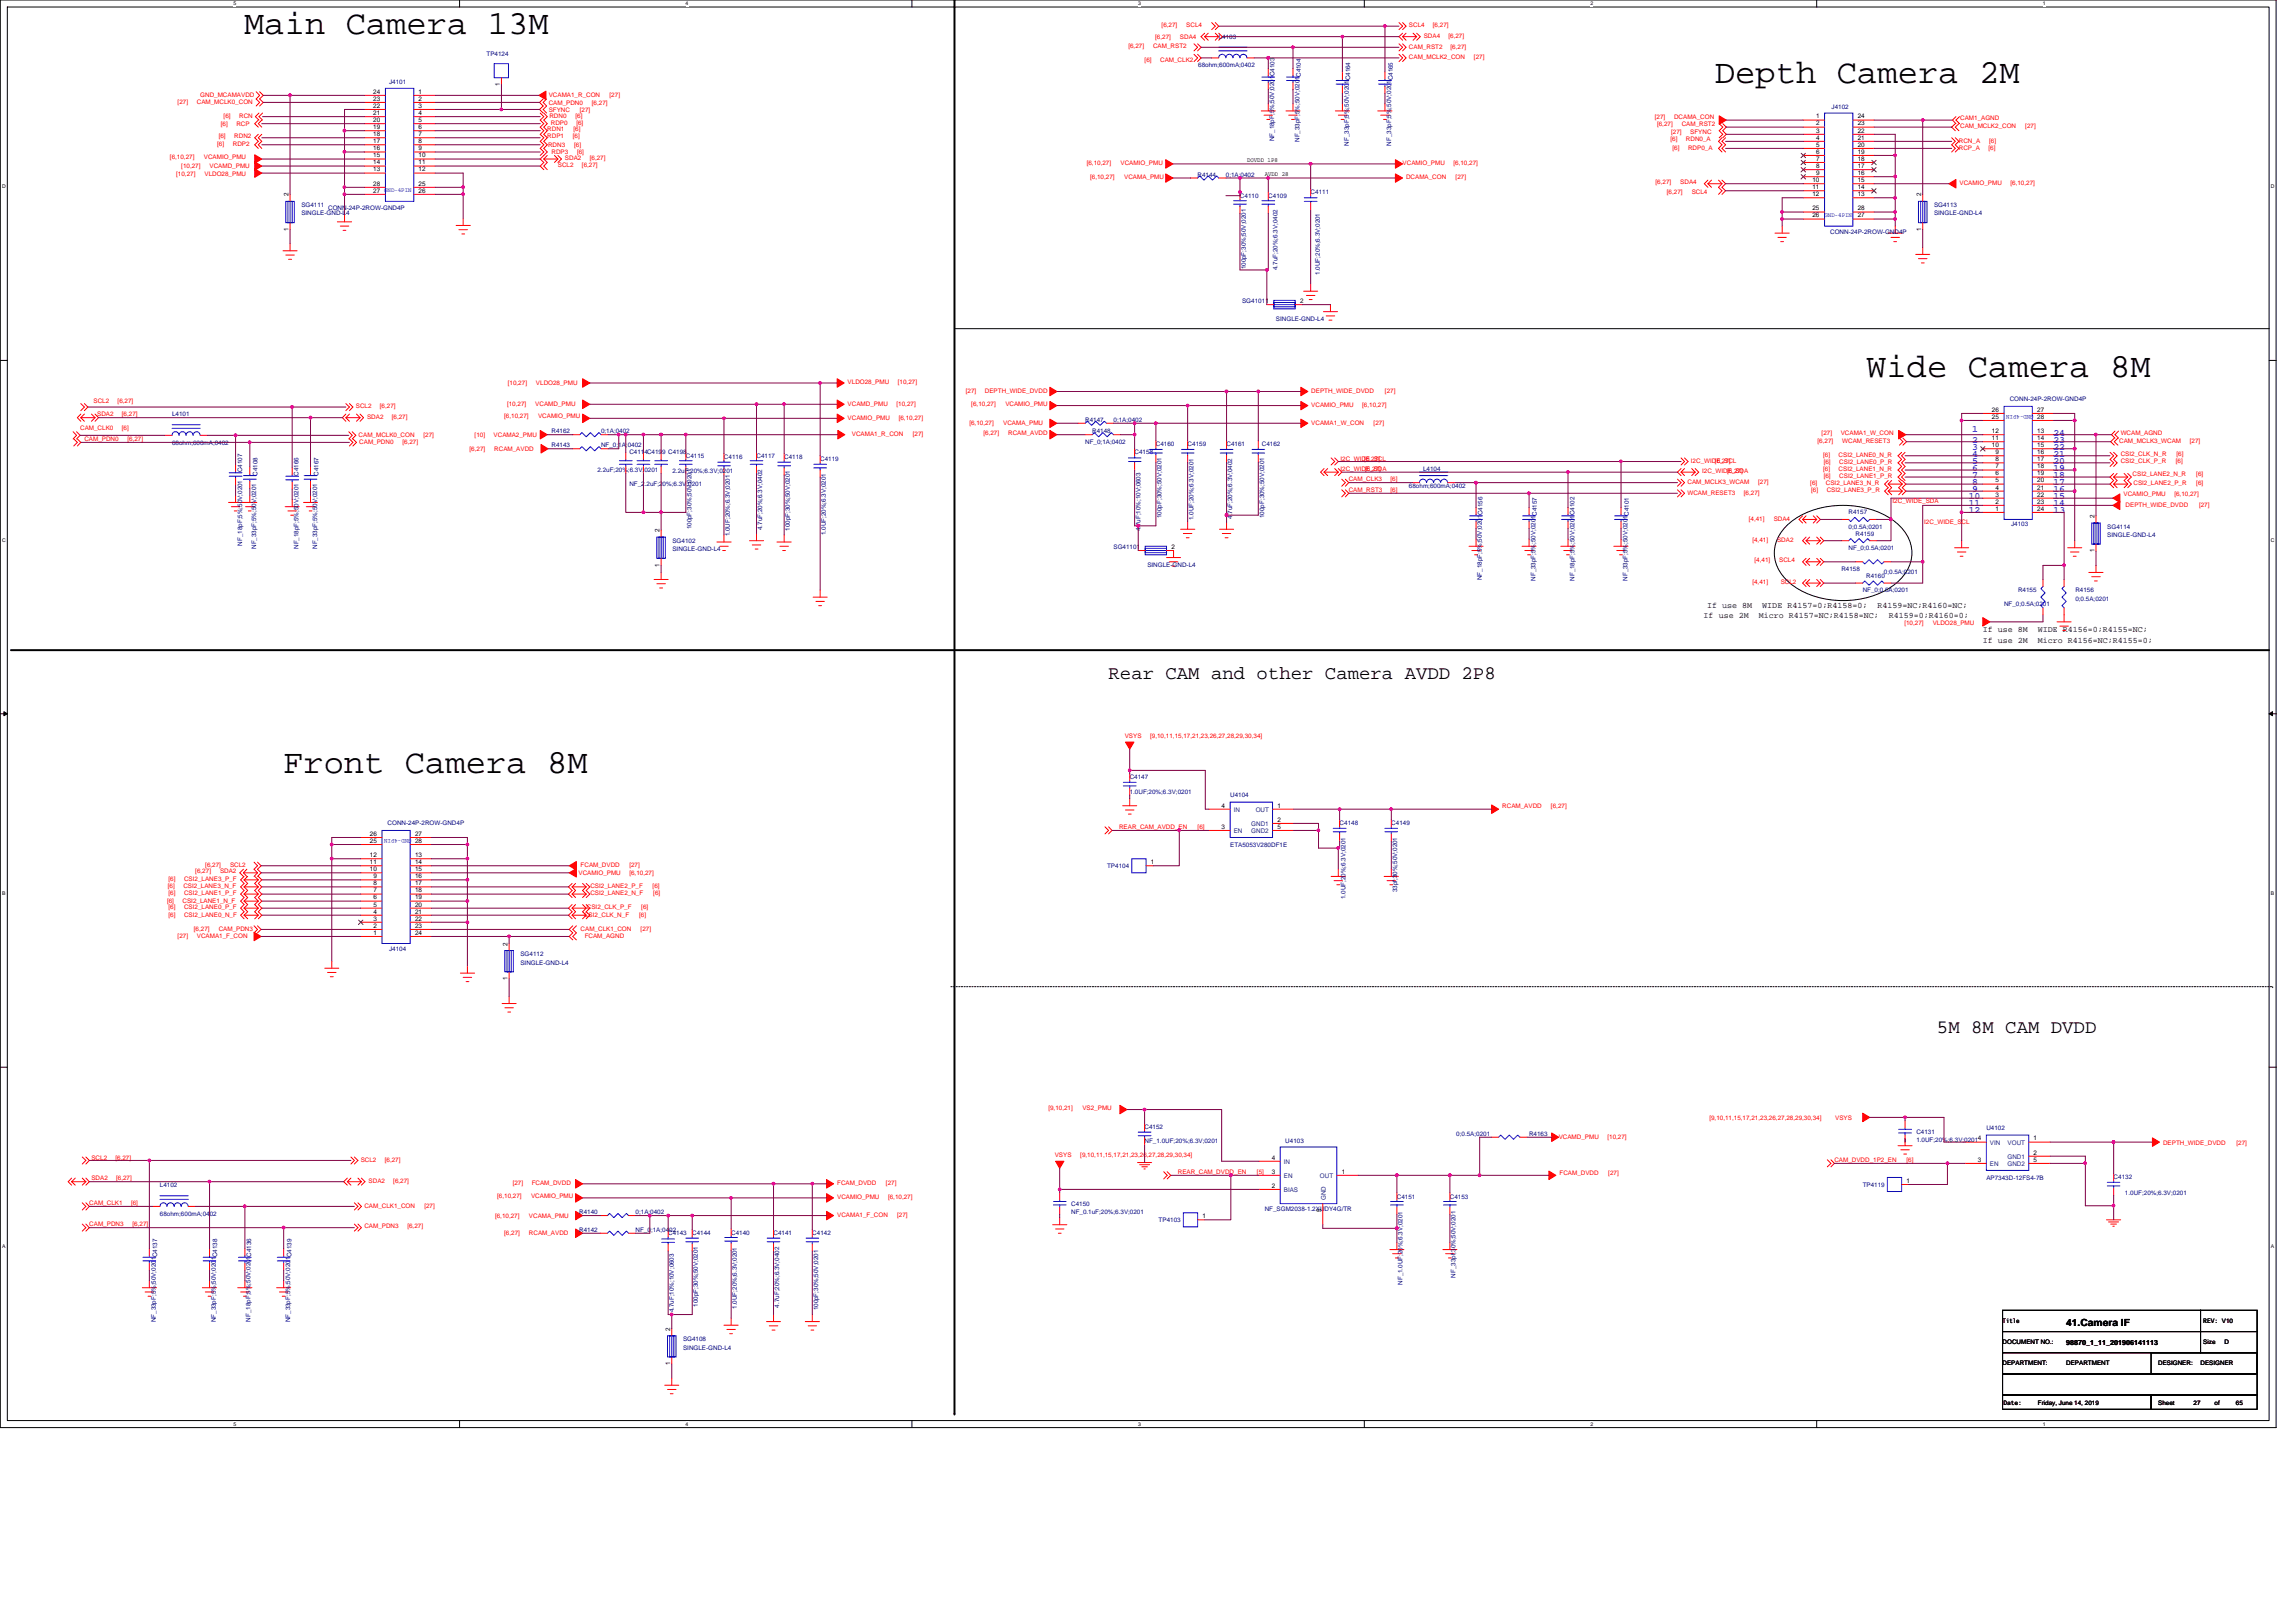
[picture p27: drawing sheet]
<svg xmlns="http://www.w3.org/2000/svg" width="297mm" height="210mm" viewBox="0 0 297 210" stroke-linecap="round" stroke-linejoin="round" font-family="sans-serif">
<defs><g id="words">
<g font-size="4.4">
<text x="31.6" y="4.4">Main Camera 13M</text>
<text x="221.9" y="10.8">Depth Camera 2M</text>
<text x="241.4" y="48.7">Wide Camera 8M</text>
<text x="36.6" y="99.9">Front Camera 8M</text>
</g>
<g font-size="2.5">
<text x="143.4" y="87.9">Rear CAM and other Camera AVDD 2P8</text>
<text x="250.6" y="133.7">5M 8M CAM DVDD</text>
</g>
<g font-size="1.3" fill="#8000ff">
<text x="255.2" y="55.9">1</text>
<text x="255.2" y="57.3">2</text>
<text x="255.2" y="58.2">3</text>
<text x="255.2" y="59.1">4</text>
<text x="265.7" y="59.1">21</text>
<text x="265.7" y="58.2">22</text>
<text x="265.7" y="57.3">23</text>
<text x="265.7" y="56.3">24</text>
<text x="254.7" y="64.6">10</text>
<text x="254.7" y="65.5">11</text>
<text x="255.2" y="60">5</text>
<text x="255.2" y="60.9">6</text>
<text x="255.2" y="61.8">7</text>
<text x="255.2" y="62.8">8</text>
<text x="255.2" y="63.7">9</text>
<text x="265.7" y="65.5">14</text>
<text x="265.7" y="64.6">15</text>
<text x="265.7" y="63.7">16</text>
<text x="265.7" y="62.8">17</text>
<text x="265.7" y="61.8">18</text>
<text x="265.7" y="60.9">19</text>
<text x="265.7" y="60">20</text>
<text x="254.7" y="66.4">12</text>
<text x="265.7" y="66.4">13</text>
</g>
<text font-size="1.3" x="267.3" y="171.6">41.Camera IF</text>
<g font-size="1.1">
<text x="220.4" y="80">If use 2M</text>
<text x="220.9" y="78.6">If use 8M</text>
<text x="227.5" y="80">Micro R4157=NC;R4158=NC;</text>
<text x="228" y="78.6">WIDE R4157=0;R4158=0;</text>
<text x="242.9" y="78.6">R4159=NC;R4160=NC;</text>
<text x="244.4" y="80">R4159=0;R4160=0;</text>
<text x="256.5" y="81.8">If use 8M</text>
<text x="256.5" y="83.2">If use 2M</text>
<text x="263.6" y="81.8">WIDE R4156=0;R4155=NC;</text>
<text x="263.6" y="83.2">Micro R4156=NC;R4155=0;</text>
</g>
<text font-size=".9" x="267.3" y="174">98870_1_11_201906141113</text>
<g font-size=".8" fill="#f00">
<text x="149.5" y="5">[6,27]</text>
<text x="150.3" y="3.5">[6,27]</text>
<text x="152.7" y="5">SDA4</text>
<text x="153.5" y="3.5">SCL4</text>
<text x="182.3" y="3.6">SCL4</text>
<text x="184.2" y="4.9">SDA4</text>
<text x="185.4" y="3.6">[6,27]</text>
<text x="187.4" y="4.9">[6,27]</text>
<text x="146" y="6.2">[6,27]</text>
<text x="148.1" y="8">[6]</text>
<text x="149.2" y="6.2">CAM_RST2</text>
<text x="150.1" y="8">CAM_CLK2</text>
<text x="182.3" y="6.3">CAM_RST2</text>
<text x="182.3" y="7.7">CAM_MCLK2_CON</text>
<text x="187.7" y="6.3">[6,27]</text>
<text x="190.7" y="7.7">[27]</text>
<text x="23" y="13.4">[27]</text>
<text x="25.5" y="13.4">CAM_MCLK0_CON</text>
<text x="25.9" y="12.6">GND_MCAMAVDD</text>
<text x="28.3" y="17.8">[6]</text>
<text x="28.6" y="16.4">[6]</text>
<text x="28.9" y="15.3">[6]</text>
<text x="30.3" y="17.8">RDN2</text>
<text x="30.6" y="16.4">RCP</text>
<text x="30.9" y="15.3">RCN</text>
<text x="70.8" y="17">RDN1</text>
<text x="70.8" y="17.9">RDP1</text>
<text x="71" y="13.5">CAM_PDN0</text>
<text x="71" y="12.5">VCAMA1_R_CON</text>
<text x="71" y="14.5">SFYNC</text>
<text x="71.1" y="15.3">RDN0</text>
<text x="71.3" y="16.2">RDP0</text>
<text x="74.1" y="17.9">[6]</text>
<text x="74.2" y="17">[6]</text>
<text x="74.5" y="15.3">[6]</text>
<text x="74.6" y="16.2">[6]</text>
<text x="75" y="14.5">[27]</text>
<text x="76.6" y="13.5">[6,27]</text>
<text x="78.9" y="12.5">[27]</text>
<text x="214.1" y="15.4">[27]</text>
<text x="214.4" y="16.4">[6,27]</text>
<text x="216.2" y="17.4">[27]</text>
<text x="216.6" y="15.4">DCAMA_CON</text>
<text x="217.6" y="16.4">CAM_RST2</text>
<text x="218.7" y="17.4">SFYNC</text>
<text x="253.6" y="16.6">CAM_MCLK2_CON</text>
<text x="253.6" y="15.5">CAM1_AGND</text>
<text x="262" y="16.6">[27]</text>
<text x="22" y="20.6">[6,10,27]</text>
<text x="22.8" y="22.8">[10,27]</text>
<text x="23.4" y="21.7">[10,27]</text>
<text x="26.4" y="20.6">VCAMIO_PMU</text>
<text x="26.5" y="22.8">VLDO28_PMU</text>
<text x="27.1" y="21.7">VCAMD_PMU</text>
<text x="28.1" y="18.9">[6]</text>
<text x="30.1" y="18.9">RDP2</text>
<text x="70.9" y="19">RDN3</text>
<text x="71.3" y="19.9">RDP3</text>
<text x="72.2" y="21.7">SCL2</text>
<text x="73.1" y="20.7">SDA2</text>
<text x="74.3" y="19">[6]</text>
<text x="74.7" y="19.9">[6]</text>
<text x="75.3" y="21.7">[6,27]</text>
<text x="76.3" y="20.7">[6,27]</text>
<text x="140.6" y="21.3">[6,10,27]</text>
<text x="141" y="23.1">[6,10,27]</text>
<text x="145" y="21.3">VCAMIO_PMU</text>
<text x="145.4" y="23.1">VCAMA_PMU</text>
<text x="181.5" y="21.4">VCAMIO_PMU</text>
<text x="181.9" y="23.2">DCAMA_CON</text>
<text x="188" y="21.4">[6,10,27]</text>
<text x="188.3" y="23.2">[27]</text>
<text x="214.2" y="23.9">[6,27]</text>
<text x="216.1" y="18.3">[6]</text>
<text x="216.4" y="19.4">[6]</text>
<text x="217.4" y="23.9">SDA4</text>
<text x="218.1" y="18.3">RDN0_A</text>
<text x="218.4" y="19.4">RDP0_A</text>
<text x="253.4" y="18.5">RCN_A</text>
<text x="253.4" y="19.4">RCP_A</text>
<text x="253.5" y="23.9">VCAMIO_PMU</text>
<text x="257.3" y="19.4">[6]</text>
<text x="257.3" y="18.5">[6]</text>
<text x="260.1" y="23.9">[6,10,27]</text>
<text x="215.6" y="25">[6,27]</text>
<text x="218.9" y="25">SCL4</text>
<text x="12.1" y="52.1">SCL2</text>
<text x="12.6" y="53.8">SDA2</text>
<text x="15.2" y="52.1">[6,27]</text>
<text x="15.8" y="53.8">[6,27]</text>
<text x="46" y="52.8">SCL2</text>
<text x="49.1" y="52.8">[6,27]</text>
<text x="65.6" y="52.5">[10,27]</text>
<text x="65.7" y="49.8">[10,27]</text>
<text x="69.3" y="52.5">VCAMD_PMU</text>
<text x="69.3" y="49.8">VLDO28_PMU</text>
<text x="109.7" y="49.7">VLDO28_PMU</text>
<text x="109.7" y="52.5">VCAMD_PMU</text>
<text x="116" y="52.5">[10,27]</text>
<text x="116.2" y="49.7">[10,27]</text>
<text x="124.9" y="50.8">[27]</text>
<text x="125.7" y="52.5">[6,10,27]</text>
<text x="127.4" y="50.8">DEPTH_WIDE_DVDD</text>
<text x="130.1" y="52.5">VCAMIO_PMU</text>
<text x="169.6" y="50.8">DEPTH_WIDE_DVDD</text>
<text x="169.6" y="52.7">VCAMIO_PMU</text>
<text x="176.2" y="52.7">[6,10,27]</text>
<text x="179.2" y="50.8">[27]</text>
<text x="10.4" y="55.7">CAM_CLK0</text>
<text x="10.9" y="57">CAM_PDN0</text>
<text x="15.8" y="55.7">[6]</text>
<text x="16.5" y="57">[6,27]</text>
<text x="46.4" y="56.5">CAM_MCLK0_CON</text>
<text x="46.5" y="57.4">CAM_PDN0</text>
<text x="47.5" y="54.2">SDA2</text>
<text x="50.7" y="54.2">[6,27]</text>
<text x="52.1" y="57.4">[6,27]</text>
<text x="54.8" y="56.5">[27]</text>
<text x="60.7" y="58.3">[6,27]</text>
<text x="61.4" y="56.5">[10]</text>
<text x="63.9" y="56.5">VCAMA2_PMU</text>
<text x="63.9" y="58.3">RCAM_AVDD</text>
<text x="65.2" y="54.1">[6,10,27]</text>
<text x="69.6" y="54.1">VCAMIO_PMU</text>
<text x="109.7" y="54.3">VCAMIO_PMU</text>
<text x="110.2" y="56.4">VCAMA1_R_CON</text>
<text x="116.3" y="54.3">[6,10,27]</text>
<text x="118.1" y="56.4">[27]</text>
<text x="125.4" y="55">[6,10,27]</text>
<text x="127.2" y="56.3">[6,27]</text>
<text x="129.8" y="55">VCAMA_PMU</text>
<text x="130.4" y="56.3">RCAM_AVDD</text>
<text x="169.6" y="54.9">VCAMA1_W_CON</text>
<text x="173.4" y="59.6">I2C_WIDE_SCL</text>
<text x="176.5" y="59.6">[6,27]</text>
<text x="177.7" y="54.9">[27]</text>
<text x="218.8" y="59.9">I2C_WIDE_SCL</text>
<text x="221.9" y="59.9">[6,27]</text>
<text x="235.1" y="57.3">[6,27]</text>
<text x="235.7" y="56.2">[27]</text>
<text x="235.9" y="59.1">[6]</text>
<text x="237.9" y="59.1">CSI2_LANE0_N_R</text>
<text x="238.1" y="56.2">VCAMA1_W_CON</text>
<text x="238.3" y="57.3">WCAM_RESET3</text>
<text x="274.2" y="57.3">CAM_MCLK3_WCAM</text>
<text x="274.4" y="56.3">WCAM_AGND</text>
<text x="274.4" y="59.1">CSI2_CLK_N_R</text>
<text x="274.4" y="60">CSI2_CLK_P_R</text>
<text x="281.5" y="60">[6]</text>
<text x="281.6" y="59.1">[6]</text>
<text x="283.3" y="57.3">[27]</text>
<text x="173.4" y="60.9">I2C_WIDE_SDA</text>
<text x="174.5" y="62.3">CAM_CLK3</text>
<text x="174.5" y="63.6">CAM_RST3</text>
<text x="176.6" y="60.9">[6,27]</text>
<text x="179.9" y="62.3">[6]</text>
<text x="179.9" y="63.6">[6]</text>
<text x="218.3" y="62.6">CAM_MCLK3_WCAM</text>
<text x="218.3" y="64">WCAM_RESET3</text>
<text x="220.2" y="61.3">I2C_WIDE_SDA</text>
<text x="223.4" y="61.3">[6,27]</text>
<text x="225.6" y="64">[6,27]</text>
<text x="227.5" y="62.6">[27]</text>
<text x="234.2" y="62.7">[6]</text>
<text x="234.3" y="63.6">[6]</text>
<text x="235.9" y="61">[6]</text>
<text x="235.9" y="60">[6]</text>
<text x="235.9" y="61.9">[6]</text>
<text x="236.2" y="62.7">CSI2_LANE3_N_R</text>
<text x="236.3" y="63.6">CSI2_LANE3_P_R</text>
<text x="237.9" y="61">CSI2_LANE1_N_R</text>
<text x="238" y="60">CSI2_LANE0_P_R</text>
<text x="238" y="61.9">CSI2_LANE1_P_R</text>
<text x="244.8" y="65.1">I2C_WIDE_SDA</text>
<text x="274.7" y="64.2">VCAMIO_PMU</text>
<text x="275" y="65.6">DEPTH_WIDE_DVDD</text>
<text x="275.9" y="61.6">CSI2_LANE2_N_R</text>
<text x="276" y="62.8">CSI2_LANE2_P_R</text>
<text x="281.3" y="64.2">[6,10,27]</text>
<text x="284.1" y="61.6">[6]</text>
<text x="284.1" y="62.8">[6]</text>
<text x="284.5" y="65.6">[27]</text>
<text x="226.2" y="67.4">[4,41]</text>
<text x="226.7" y="70.1">[4,41]</text>
<text x="229.5" y="67.4">SDA4</text>
<text x="229.9" y="70.1">SDA2</text>
<text x="248.9" y="67.8">I2C_WIDE_SCL</text>
<text x="226.7" y="75.6">[4,41]</text>
<text x="227" y="72.8">[4,41]</text>
<text x="230.2" y="72.8">SCL4</text>
<text x="230.4" y="75.6">SCL2</text>
<text x="246.4" y="80.8">[10,27]</text>
<text x="250" y="80.8">VLDO28_PMU</text>
<text x="145.5" y="95.4">VSYS</text>
<text x="148.8" y="95.4">[9,10,11,15,17,21,23,26,27,28,29,30,34]</text>
<text x="144.8" y="107.3">REAR_CAM_AVDD_EN</text>
<text x="154.9" y="107.3">[6]</text>
<text x="194.3" y="104.6">RCAM_AVDD</text>
<text x="200.7" y="104.6">[6,27]</text>
<text x="21.8" y="113.9">[6]</text>
<text x="23.8" y="113.9">CSI2_LANE3_P_F</text>
<text x="25.3" y="113">[6,27]</text>
<text x="26.6" y="112.2">[6,27]</text>
<text x="28.5" y="113">SDA2</text>
<text x="29.8" y="112.2">SCL2</text>
<text x="74.8" y="113.2">VCAMIO_PMU</text>
<text x="75.1" y="112.2">FCAM_DVDD</text>
<text x="81.4" y="112.2">[27]</text>
<text x="81.4" y="113.2">[6,10,27]</text>
<text x="21.6" y="116.8">[6]</text>
<text x="21.7" y="114.9">[6]</text>
<text x="21.8" y="118.7">[6]</text>
<text x="21.8" y="117.7">[6]</text>
<text x="21.8" y="115.7">[6]</text>
<text x="23.6" y="116.8">CSI2_LANE1_N_F</text>
<text x="23.7" y="114.9">CSI2_LANE3_N_F</text>
<text x="23.8" y="118.7">CSI2_LANE0_N_F</text>
<text x="23.8" y="117.7">CSI2_LANE0_P_F</text>
<text x="23.8" y="115.7">CSI2_LANE1_P_F</text>
<text x="75.6" y="118.7">CSI2_CLK_N_F</text>
<text x="75.9" y="117.7">CSI2_CLK_P_F</text>
<text x="76.4" y="114.8">CSI2_LANE2_P_F</text>
<text x="76.4" y="115.7">CSI2_LANE2_N_F</text>
<text x="82.7" y="118.7">[6]</text>
<text x="83" y="117.7">[6]</text>
<text x="84.4" y="114.8">[6]</text>
<text x="84.5" y="115.7">[6]</text>
<text x="23" y="121.4">[27]</text>
<text x="25.1" y="120.4">[6,27]</text>
<text x="25.5" y="121.4">VCAMA1_F_CON</text>
<text x="28.3" y="120.4">CAM_PDN3</text>
<text x="75.1" y="120.4">CAM_CLK1_CON</text>
<text x="75.6" y="121.3">FCAM_AGND</text>
<text x="82.9" y="120.4">[27]</text>
<text x="135.6" y="143.6">[9,10,21]</text>
<text x="140" y="143.6">VS2_PMU</text>
<text x="136.5" y="149.7">VSYS</text>
<text x="139.8" y="149.7">[9,10,11,15,17,21,23,26,27,28,29,30,34]</text>
<text x="201.7" y="147.3">VCAMD_PMU</text>
<text x="208" y="147.3">[10,27]</text>
<text x="221.1" y="144.9">[9,10,11,15,17,21,23,26,27,28,29,30,34]</text>
<text x="237.4" y="144.9">VSYS</text>
<text x="279.8" y="148.1">DEPTH_WIDE_DVDD</text>
<text x="289.3" y="148.1">[27]</text>
<text x="11.6" y="155.9">CAM_CLK1</text>
<text x="11.8" y="150">SCL2</text>
<text x="11.8" y="152.7">SDA2</text>
<text x="14.9" y="150">[6,27]</text>
<text x="15" y="152.7">[6,27]</text>
<text x="17" y="155.9">[6]</text>
<text x="46.7" y="150.3">SCL2</text>
<text x="47.7" y="153.1">SDA2</text>
<text x="49.8" y="150.3">[6,27]</text>
<text x="50.9" y="153.1">[6,27]</text>
<text x="64.3" y="155">[6,10,27]</text>
<text x="66.3" y="153.3">[27]</text>
<text x="68.7" y="155">VCAMIO_PMU</text>
<text x="68.8" y="153.3">FCAM_DVDD</text>
<text x="108.3" y="153.3">FCAM_DVDD</text>
<text x="108.3" y="155.2">VCAMIO_PMU</text>
<text x="114.6" y="153.3">[27]</text>
<text x="114.9" y="155.2">[6,10,27]</text>
<text x="152.4" y="151.9">REAR_CAM_DVDD_EN</text>
<text x="162.6" y="151.9">[5]</text>
<text x="201.8" y="152">FCAM_DVDD</text>
<text x="208.1" y="152">[27]</text>
<text x="237.3" y="150.3">CAM_DVDD_1P2_EN</text>
<text x="246.7" y="150.3">[6]</text>
<text x="11.6" y="158.6">CAM_PDN3</text>
<text x="17.1" y="158.6">[6,27]</text>
<text x="47.1" y="156.3">CAM_CLK1_CON</text>
<text x="47.1" y="158.9">CAM_PDN3</text>
<text x="52.7" y="158.9">[6,27]</text>
<text x="54.9" y="156.3">[27]</text>
<text x="64" y="157.5">[6,10,27]</text>
<text x="65.2" y="159.8">[6,27]</text>
<text x="68.4" y="157.5">VCAMA_PMU</text>
<text x="68.4" y="159.8">RCAM_AVDD</text>
<text x="108.3" y="157.4">VCAMA1_F_CON</text>
<text x="116.1" y="157.4">[27]</text>
</g>
<g font-size=".8" fill="#000080">
<text x="157.7" y="5">L4103</text>
<text x="50.3" y="10.9">J4101</text>
<text x="62.9" y="7.3">TP4124</text>
<text x="155" y="8.7">68ohm;600mA;0402</text>
<text x="237" y="14.1">J4102</text>
<text x="154.9" y="22.8">R4144</text>
<text x="158.6" y="22.8">0;1A;0402</text>
<text x="164.8" y="18.3" transform="rotate(-90 164.8 18.3)">NF_18pF;5%;50V;0201C4103</text>
<text x="168.1" y="18.4" transform="rotate(-90 168.1 18.4)">NF_33pF;5%;50V;0201C4104</text>
<text x="174.5" y="18.8" transform="rotate(-90 174.5 18.8)">NF_33pF;5%;50V;0201C4164</text>
<text x="180" y="18.8" transform="rotate(-90 180 18.8)">NF_33pF;5%;50V;0201C4165</text>
<text x="39" y="26.8">SG4111</text>
<text x="39" y="27.9">SINGLE-GND-L4</text>
<text x="42.5" y="27.1">CONN-24P-2ROW-GND4P</text>
<text x="160.4" y="25.6">C4110</text>
<text x="164.1" y="25.6">C4109</text>
<text x="169.6" y="25.1">C4111</text>
<text x="250.2" y="26.8">SG4113</text>
<text x="250.2" y="27.9">SINGLE-GND-L4</text>
<text x="161.2" y="34.8" transform="rotate(-90 161.2 34.8)">100pF;30%;50V;0201</text>
<text x="165.3" y="34.9" transform="rotate(-90 165.3 34.9)">4.7uF;20%;6.3V;0402</text>
<text x="170.8" y="35.6" transform="rotate(-90 170.8 35.6)">1.0UF;20%;6.3V;0201</text>
<text x="236.8" y="30.3">CONN-24P-2ROW-GND4P</text>
<text x="160.7" y="39.2">SG41011</text>
<text x="165.1" y="41.5">SINGLE-GND-L4</text>
<text x="22.3" y="53.8">L4101</text>
<text x="260" y="51.8">CONN-24P-2ROW-GND4P</text>
<text x="22.3" y="57.6">68ohm;600mA;0402</text>
<text x="71.3" y="57.9">R4143</text>
<text x="71.3" y="56">R4162</text>
<text x="77.8" y="57.9">NF_0;1A;0402</text>
<text x="77.8" y="56">0;1A;0402</text>
<text x="81.4" y="58.8">C4114C4199 C4198</text>
<text x="88.7" y="59.2">C4115</text>
<text x="93.7" y="59.4">C4116</text>
<text x="97.9" y="59.2">C4117</text>
<text x="101.4" y="59.4">C4118</text>
<text x="106.1" y="59.7">C4119</text>
<text x="140.4" y="54.6">R4147</text>
<text x="140.4" y="57.4">NF_0;1A;0402</text>
<text x="141.3" y="56">R4148</text>
<text x="144.1" y="54.6">0;1A;0402</text>
<text x="146.8" y="58.8">C4158</text>
<text x="149.5" y="57.8">C4160</text>
<text x="153.6" y="57.8">C4159</text>
<text x="158.7" y="57.8">C4161</text>
<text x="163.3" y="57.8">C4162</text>
<text x="31.3" y="61.1" transform="rotate(-90 31.3 61.1)">C4107</text>
<text x="33.3" y="61.5" transform="rotate(-90 33.3 61.5)">C4108</text>
<text x="38.6" y="61.5" transform="rotate(-90 38.6 61.5)">C4166</text>
<text x="41.2" y="61.5" transform="rotate(-90 41.2 61.5)">C4167</text>
<text x="77.3" y="61.1">2.2uF;20%;6.3V;0201</text>
<text x="81.4" y="62.9">NF_2.2uF;20%;6.3V;0201</text>
<text x="87" y="61.3">2.2uF;20%;6.3V;0201</text>
<text x="182.3" y="63.2">68ohm;600mA;0402</text>
<text x="184.1" y="60.9">L4104</text>
<text x="31.3" y="70.6" transform="rotate(-90 31.3 70.6)">NF_18pF;5%;50V;0201</text>
<text x="33.1" y="71" transform="rotate(-90 33.1 71)">NF_33pF;5%;50V;0201</text>
<text x="38.6" y="71" transform="rotate(-90 38.6 71)">NF_18pF;5%;50V;0201</text>
<text x="41" y="71" transform="rotate(-90 41 71)">NF_33pF;5%;50V;0201</text>
<text x="87" y="70.2">SG4102</text>
<text x="87" y="71.3">SINGLE-GND-L4</text>
<text x="89.5" y="68.5" transform="rotate(-90 89.5 68.5)">100pF;30%;50V;0201</text>
<text x="94.4" y="69.4" transform="rotate(-90 94.4 69.4)">1.0UF;20%;6.3V;0201</text>
<text x="98.6" y="68.6" transform="rotate(-90 98.6 68.6)">4.7uF;20%;6.3V;0402</text>
<text x="102.2" y="68.7" transform="rotate(-90 102.2 68.7)">100pF;30%;50V;0201</text>
<text x="106.8" y="69.2" transform="rotate(-90 106.8 69.2)">1.0UF;20%;6.3V;0201</text>
<text x="144.1" y="71">SG41101</text>
<text x="147.5" y="68.7" transform="rotate(-90 147.5 68.7)">4.7uF;10%;10V;0603</text>
<text x="150.3" y="67" transform="rotate(-90 150.3 67)">100pF;30%;50V;0201</text>
<text x="154.4" y="67.3" transform="rotate(-90 154.4 67.3)">1.0UF;20%;6.3V;0201</text>
<text x="159.4" y="67.1" transform="rotate(-90 159.4 67.1)">4.7uF;20%;6.3V;0402</text>
<text x="163.5" y="67" transform="rotate(-90 163.5 67)">100pF;30%;50V;0201</text>
<text x="239.2" y="66.5">R4157</text>
<text x="239.2" y="68.4">0;0.5A;0201</text>
<text x="239.2" y="71.1">NF_0;0.5A;0201</text>
<text x="240.1" y="69.3">R4159</text>
<text x="260.2" y="68.1">J4103</text>
<text x="272.6" y="68.4">SG4114</text>
<text x="272.6" y="69.5">SINGLE-GND-L4</text>
<text x="148.4" y="73.3">SINGLE-GND-L4</text>
<text x="191.7" y="75.1" transform="rotate(-90 191.7 75.1)">NF_18pF;5%;50V;0201C4156</text>
<text x="198.6" y="75.2" transform="rotate(-90 198.6 75.2)">NF_33pF;5%;50V;0201C4157</text>
<text x="203.7" y="75.2" transform="rotate(-90 203.7 75.2)">NF_18pF;5%;50V;0201C4102</text>
<text x="210.5" y="75.2" transform="rotate(-90 210.5 75.2)">NF_33pF;5%;50V;0201C4101</text>
<text x="238.2" y="73.9">R4158</text>
<text x="241" y="76.6">NF_0;0.5A;0201</text>
<text x="241.4" y="74.8">R4160</text>
<text x="243.7" y="74.3">0;0.5A;0201</text>
<text x="261.1" y="76.6">R4155</text>
<text x="268.5" y="76.6">R4156</text>
<text x="268.5" y="77.7">0;0.5A;0201</text>
<text x="259.3" y="78.4">NF_0;0.5A;0201</text>
<text x="146.2" y="100.8">C4147</text>
<text x="50.1" y="106.7">CONN-24P-2ROW-GND4P</text>
<text x="146.2" y="102.7">1.0UF;20%;6.3V;0201</text>
<text x="159.1" y="103.1">U4104</text>
<text x="173.3" y="106.8">C4148</text>
<text x="180" y="106.8">C4149</text>
<text x="143.2" y="112.3">TP4104</text>
<text x="159.1" y="109.6">ETA5053V280DF1E</text>
<text x="174.1" y="116.3" transform="rotate(-90 174.1 116.3)">1.0UF;20%;6.3V;0201</text>
<text x="180.7" y="115.4" transform="rotate(-90 180.7 115.4)">33pf;30%;50V;0201</text>
<text x="50.3" y="123">J4104</text>
<text x="67.3" y="123.7">SG4112</text>
<text x="67.3" y="124.8">SINGLE-GND-L4</text>
<text x="148.1" y="146.1">C4152</text>
<text x="148.1" y="147.9">NF_1.0UF;20%;6.3V;0201</text>
<text x="166.3" y="147.8">U4103</text>
<text x="188.4" y="146.9">0;0.5A;0201</text>
<text x="197.8" y="146.9">R4163</text>
<text x="247.9" y="146.7">C4131</text>
<text x="247.9" y="147.7">1.0UF;20%;6.3V;02014</text>
<text x="257" y="146.2">U4102</text>
<text x="20.7" y="153.6">L4102</text>
<text x="138.6" y="156">C4150</text>
<text x="180.7" y="155.1">C4151</text>
<text x="187.6" y="155.1">C4153</text>
<text x="241" y="153.5">TP4119</text>
<text x="257" y="152.7">AP7343D-12FS4-7B</text>
<text x="273.4" y="152.6">C4132</text>
<text x="274.9" y="154.6">1.0UF;20%;6.3V;0201</text>
<text x="20.7" y="157.4">68ohm;600mA;0402</text>
<text x="74.9" y="159.4">R4142</text>
<text x="74.9" y="157.1">R4140</text>
<text x="82.2" y="159.4">NF_0;1A;0402</text>
<text x="82.2" y="157.1">0;1A;0402</text>
<text x="86.4" y="159.8">C4143</text>
<text x="89.6" y="159.8">C4144</text>
<text x="94.6" y="159.8">C4140</text>
<text x="100.1" y="159.8">C4141</text>
<text x="105.1" y="159.8">C4142</text>
<text x="138.6" y="157.1">NF_0.1uF;20%;6.3V;0201</text>
<text x="149.9" y="158.1">TP4103</text>
<text x="163.6" y="156.7">NF_SGM2038-1.2XUDY4G/TR</text>
<text x="181.5" y="166.2" transform="rotate(-90 181.5 166.2)">NF_1.0UF;20%;6.3V;0201</text>
<text x="188.3" y="165.3" transform="rotate(-90 188.3 165.3)">NF_33pf;30%;50V;0201</text>
<text x="20.2" y="171.1" transform="rotate(-90 20.2 171.1)">NF_33pF;5%;50V;0201C4137</text>
<text x="27.9" y="171.1" transform="rotate(-90 27.9 171.1)">NF_33pF;5%;50V;0201C4138</text>
<text x="32.4" y="171" transform="rotate(-90 32.4 171)">NF_18pF;5%;50V;0201C4136</text>
<text x="37.5" y="171.1" transform="rotate(-90 37.5 171.1)">NF_33pF;5%;50V;0201C4139</text>
<text x="87.2" y="169.8" transform="rotate(-90 87.2 169.8)">4.7uF;10%;10V;0603</text>
<text x="88.4" y="173.5">SG4108</text>
<text x="90.3" y="169.1" transform="rotate(-90 90.3 169.1)">100pF;30%;50V;0201</text>
<text x="95.3" y="169.3" transform="rotate(-90 95.3 169.3)">1.0UF;20%;6.3V;0201</text>
<text x="100.8" y="169.2" transform="rotate(-90 100.8 169.2)">4.7uF;20%;6.3V;0402</text>
<text x="105.8" y="169.5" transform="rotate(-90 105.8 169.5)">100pF;30%;50V;0201</text>
<text x="88.4" y="174.6">SINGLE-GND-L4</text>
</g>
<g font-size=".8">
<text x="64.7" y="11.1" transform="rotate(-90 64.7 11.1)">1</text>
<text x="48.3" y="17.6">18</text>
<text x="48.3" y="16.7">19</text>
<text x="48.3" y="15.8">20</text>
<text x="48.3" y="14.9">21</text>
<text x="48.3" y="13.9">22</text>
<text x="48.3" y="13">23</text>
<text x="48.3" y="12.1">24</text>
<text x="54.2" y="12.1">1</text>
<text x="54.2" y="13">2</text>
<text x="54.2" y="13.9">3</text>
<text x="54.2" y="14.9">4</text>
<text x="54.2" y="15.8">5</text>
<text x="54.2" y="16.7">6</text>
<text x="54.2" y="17.6">7</text>
<text x="234.9" y="15.3">1</text>
<text x="234.9" y="16.2">2</text>
<text x="234.9" y="17.2">3</text>
<text x="240.3" y="17.2">22</text>
<text x="240.3" y="16.2">23</text>
<text x="240.3" y="15.3">24</text>
<text x="48.3" y="22.2">13</text>
<text x="48.3" y="21.3">14</text>
<text x="48.3" y="20.4">15</text>
<text x="48.3" y="19.5">16</text>
<text x="48.3" y="18.5">17</text>
<text x="54.2" y="18.5">8</text>
<text x="54.2" y="19.5">9</text>
<text x="54.2" y="20.4">10</text>
<text x="54.2" y="21.3">11</text>
<text x="54.2" y="22.2">12</text>
<text x="161.3" y="20.9">DOVDD 1P8</text>
<text x="163.6" y="22.8">AVDD 28</text>
<text x="234.5" y="23.6">10</text>
<text x="234.9" y="18.1">4</text>
<text x="234.9" y="19">5</text>
<text x="234.9" y="19.9">6</text>
<text x="234.9" y="20.8">7</text>
<text x="234.9" y="21.7">8</text>
<text x="234.9" y="22.6">9</text>
<text x="240.3" y="23.6">15</text>
<text x="240.3" y="22.6">16</text>
<text x="240.3" y="21.7">17</text>
<text x="240.3" y="20.8">18</text>
<text x="240.3" y="19.9">19</text>
<text x="240.3" y="19">20</text>
<text x="240.3" y="18.1">21</text>
<text x="37.3" y="29.9" transform="rotate(-90 37.3 29.9)">1</text>
<text x="37.3" y="25.4" transform="rotate(-90 37.3 25.4)">2</text>
<text x="48.3" y="24.9">27 GND-4PIN</text>
<text x="48.3" y="24">28</text>
<text x="54.2" y="24">25</text>
<text x="54.2" y="24.9">26</text>
<text x="234.5" y="24.5">11</text>
<text x="234.5" y="25.4">12</text>
<text x="234.5" y="27.2">25</text>
<text x="234.5" y="28.1">26</text>
<text x="240.3" y="25.4">13</text>
<text x="240.3" y="24.5">14</text>
<text x="240.3" y="28.1">27</text>
<text x="240.3" y="27.2">28</text>
<text x="248.5" y="29.9" transform="rotate(-90 248.5 29.9)">1</text>
<text x="248.5" y="25.4" transform="rotate(-90 248.5 25.4)">2</text>
<text x="168.2" y="39.2">2</text>
<text x="257.7" y="53.3">26</text>
<text x="263.6" y="53.3">27</text>
<text x="257.7" y="57.8">10</text>
<text x="257.7" y="56.9">11</text>
<text x="257.7" y="56">12</text>
<text x="257.7" y="54.2">25</text>
<text x="258.2" y="59.7">8</text>
<text x="258.2" y="58.8">9</text>
<text x="263.6" y="56">13</text>
<text x="263.6" y="56.9">14</text>
<text x="263.6" y="57.8">15</text>
<text x="263.6" y="58.8">16</text>
<text x="263.6" y="59.7">17</text>
<text x="263.6" y="54.2">28</text>
<text x="258.2" y="65.2">2</text>
<text x="258.2" y="64.2">3</text>
<text x="258.2" y="63.3">4</text>
<text x="258.2" y="62.4">5</text>
<text x="258.2" y="61.5">6</text>
<text x="258.2" y="60.6">7</text>
<text x="263.6" y="60.6">18</text>
<text x="263.6" y="61.5">19</text>
<text x="263.6" y="62.4">20</text>
<text x="263.6" y="63.3">21</text>
<text x="263.6" y="64.2">22</text>
<text x="263.6" y="65.2">23</text>
<text x="85.3" y="68.9" transform="rotate(-90 85.3 68.9)">2</text>
<text x="151.5" y="71">2</text>
<text x="258.2" y="66.1">1</text>
<text x="263.6" y="66.1">24</text>
<text x="271" y="71.5" transform="rotate(-90 271 71.5)">1</text>
<text x="271" y="67" transform="rotate(-90 271 67)">2</text>
<text x="85.3" y="73.3" transform="rotate(-90 85.3 73.3)">1</text>
<text x="158" y="107.2">3</text>
<text x="158" y="104.5">4</text>
<text x="165.3" y="106.3">2</text>
<text x="165.3" y="107.2">5</text>
<text x="165.3" y="104.5">1</text>
<text x="47.9" y="112.7">10</text>
<text x="47.9" y="111.8">11</text>
<text x="47.9" y="110.9">12</text>
<text x="47.9" y="109.1">25</text>
<text x="47.9" y="108.1">26</text>
<text x="48.3" y="113.6">9</text>
<text x="53.7" y="110.9">13</text>
<text x="53.7" y="111.8">14</text>
<text x="53.7" y="112.7">15</text>
<text x="53.7" y="113.6">16</text>
<text x="53.7" y="108.1">27</text>
<text x="53.7" y="109.1">28</text>
<text x="148.9" y="111.8">1</text>
<text x="48.3" y="119.1">3</text>
<text x="48.3" y="118.2">4</text>
<text x="48.3" y="117.3">5</text>
<text x="48.3" y="116.4">6</text>
<text x="48.3" y="115.5">7</text>
<text x="48.3" y="114.5">8</text>
<text x="53.7" y="114.5">17</text>
<text x="53.7" y="115.5">18</text>
<text x="53.7" y="116.4">19</text>
<text x="53.7" y="117.3">20</text>
<text x="53.7" y="118.2">21</text>
<text x="53.7" y="119.1">22</text>
<text x="48.3" y="120.9">1</text>
<text x="48.3" y="120">2</text>
<text x="53.7" y="120">23</text>
<text x="53.7" y="120.9">24</text>
<text x="65.7" y="122.3" transform="rotate(-90 65.7 122.3)">2</text>
<text x="65.7" y="126.8" transform="rotate(-90 65.7 126.8)">1</text>
<text x="263.1" y="149.4">2</text>
<text x="263.1" y="147.6">1</text>
<text x="164.5" y="150">4</text>
<text x="164.5" y="151.8">3</text>
<text x="164.5" y="153.7">2</text>
<text x="173.6" y="151.8">1</text>
<text x="246.7" y="153">1</text>
<text x="255.9" y="150.3">3</text>
<text x="263.1" y="150.3">5</text>
<text x="155.6" y="157.6">1</text>
<text x="170.9" y="156.8" transform="rotate(-90 170.9 156.8)">5</text>
<text x="86.7" y="172.2" transform="rotate(-90 86.7 172.2)">2</text>
<text x="259.1" y="173.9">DOCUMENT NO.:</text>
<text x="259.1" y="171.2">Title</text>
<text x="285" y="173.9">Size</text>
<text x="285" y="171.2">REV: V10</text>
<text x="287.8" y="173.9">D</text>
<text x="86.7" y="176.6" transform="rotate(-90 86.7 176.6)">1</text>
<text x="259.1" y="176.6">DEPARTMENT:</text>
<text x="267.3" y="176.6">DEPARTMENT</text>
<text x="279.2" y="176.6">DESIGNER:</text>
<text x="284.7" y="176.6">DESIGNER</text>
<text x="259.2" y="181.8">Date:</text>
<text x="263.6" y="181.8">Friday, June 14, 2019</text>
<text x="279.2" y="181.8">Sheet</text>
<text x="283.8" y="181.8">27</text>
<text x="286.5" y="181.8">of</text>
<text x="289.3" y="181.8">65</text>
</g>
<g font-size=".8" fill="#00f">
<text x="236" y="28.1">GND-4PIN</text>
<text x="263.1" y="53.7" transform="rotate(180 263.1 53.7)">GND-4PIN</text>
<text x="53.3" y="108.6" transform="rotate(180 53.3 108.6)">GND-4PIN</text>
</g>
<g font-size=".8" fill="#004080">
<text x="159.6" y="107.8">EN</text>
<text x="159.6" y="105.1">IN</text>
<text x="161.9" y="106.9">GND1</text>
<text x="161.9" y="107.8">GND2</text>
<text x="162.5" y="105.1">OUT</text>
<text x="257.4" y="148.1">VIN</text>
<text x="259.7" y="150">GND1</text>
<text x="259.7" y="148.1">VOUT</text>
<text x="166.1" y="150.6">IN</text>
<text x="166.1" y="152.4">EN</text>
<text x="166.1" y="154.3">BIAS</text>
<text x="170.8" y="152.4">OUT</text>
<text x="171.5" y="155.3" transform="rotate(-90 171.5 155.3)">GND</text>
<text x="257.4" y="150.9">EN</text>
<text x="259.7" y="150.9">GND2</text>
</g>
<g font-size=".7">
<text x="30.2" y=".7">5</text>
<text x="88.7" y=".7">4</text>
<text x="147.2" y=".7">3</text>
<text x="205.8" y=".7">2</text>
<text x="264.3" y=".7">1</text>
<text x=".3" y="24.4">D</text>
<text x="293.8" y="24.4">D</text>
<text x=".3" y="70.1">C</text>
<text x="293.8" y="70.1">C</text>
<text x=".3" y="115.8">B</text>
<text x="293.8" y="115.8">B</text>
<text x=".3" y="161.5">A</text>
<text x="293.8" y="161.5">A</text>
<text x="30.2" y="184.5">5</text>
<text x="88.7" y="184.5">4</text>
<text x="147.2" y="184.5">3</text>
<text x="205.8" y="184.5">2</text>
<text x="264.3" y="184.5">1</text>
</g>
</g></defs>
<path d="M0 0h294.5v184.7h-294.5zM.9 .9h292.7v182.9h-292.7z" fill="none" stroke="#000" stroke-width=".13"/>
<g fill="#fff">
<path d="M30.2 .1h.4v.7h-.4z"/>
<path d="M30.2 183.9h.4v.7h-.4z"/>
</g>
<path d="M59.5 0v.9M59.5 183.8v.9" fill="none" stroke="#000" stroke-width=".13"/>
<g fill="#fff">
<path d="M88.7 .1h.4v.7h-.4z"/>
<path d="M88.7 183.9h.4v.7h-.4z"/>
</g>
<path d="M118 0v.9M118 183.8v.9" fill="none" stroke="#000" stroke-width=".13"/>
<g fill="#fff">
<path d="M147.2 .1h.4v.7h-.4z"/>
<path d="M147.2 183.9h.4v.7h-.4z"/>
</g>
<path d="M176.5 0v.9M176.5 183.8v.9" fill="none" stroke="#000" stroke-width=".13"/>
<g fill="#fff">
<path d="M205.8 .1h.3v.7h-.3z"/>
<path d="M205.8 183.9h.3v.7h-.3z"/>
</g>
<path d="M235 0v.9M235 183.8v.9" fill="none" stroke="#000" stroke-width=".13"/>
<g fill="#fff">
<path d="M264.3 .1h.3v.7h-.3z"/>
<path d="M264.3 183.9h.3v.7h-.3z"/>
<path d="M.3 23.8h.4v.7h-.4z"/>
<path d="M293.8 23.8h.5v.7h-.5z"/>
<path d="M.3 69.5h.4v.7h-.4z"/>
<path d="M293.8 69.5h.5v.7h-.5z"/>
</g>
<path d="M0 46.6h.9M293.6 46.6h.9" fill="none" stroke="#000" stroke-width=".13"/>
<g fill="#fff">
<path d="M.3 115.2h.4v.8h-.4z"/>
<path d="M293.8 115.2h.4v.8h-.4z"/>
</g>
<path d="M0 92.4h.9M293.6 92.4h.9" fill="none" stroke="#000" stroke-width=".13"/>
<path d="M.5 92.1l.4 .3-.4 .2zM293.6 92.4l.4-.3v.5z" fill="#000" stroke="#000" stroke-width=".13"/>
<g fill="#fff">
<path d="M.3 160.9h.4v.8h-.4z"/>
<path d="M293.8 160.9h.4v.8h-.4z"/>
</g>
<g fill="none" stroke="#000" stroke-width=".13">
<path d="M123.5 42.5h170.1M231 68.2a10.9 10.9 0 0 1 10-2.6 8.7 8.7 0 0 1 5.5 3.3 4.7 4.7 0 0 1-1.3 6.7 11.7 11.7 0 0 1-13.5 0 4.8 4.8 0 0 1-.7-7.4zM0 138.1h.9M293.6 138.1h.9M259.1 169.5h25.6v2.8h-25.6zM259.1 172.3h25.6v2.7h-25.6zM259.1 177.8h32.9v2.7h-32.9zM259.1 175h32.9v2.8h-32.9zM278.3 175h13.7v2.8h-13.7zM284.7 169.5h7.3v2.8h-7.3zM284.7 172.3h7.3v2.7h-7.3zM259.1 180.5h19.2v1.8h-19.2z"/>
<path d="M278.3 180.5h13.7v1.8h-13.7z"/>
</g>
<path d="M123.5 0v182.9M1.4 84.1h292.2M123.5 182.9h.1" fill="none" stroke="#000" stroke-width=".25"/>
<path d="M123 127.7h171M294 127.7h.1" fill="none" stroke="#000" stroke-width=".13" stroke-dasharray=".2 .2"/>
<g fill="none" stroke="#f00" stroke-width=".13">
<path d="M33.1 11.9l.5 .4-.5 .5 .5 .5-.5 .4M33.4 17.4l-.4 .4 .4 .5-.4 .4 .4 .5M33.4 15.5l-.4 .5 .4 .4M33.5 14.6l-.5 .5 .5 .4M33.6 11.9l.5 .4-.5 .5 .5 .5-.5 .4M33.9 17.4l-.5 .4 .5 .5-.5 .4 .5 .5M33.9 15.5l-.5 .5 .5 .4M34 14.6l-.5 .5 .5 .4M47.1 19.7h2.8M47.1 18.7h2.8M47.1 17.8h2.8M47.1 16.9h2.8"/>
<path d="M47.1 16h2.8M47.1 15.1h2.8M47.1 14.2h2.8M47.1 13.3h2.8M47.1 12.3h2.8M53.5 12.3h2.8M53.5 13.3h2.8M53.5 14.2h2.8M53.5 15.1h2.8M53.5 16h2.8M53.5 16.9h2.8M53.5 17.8h2.8"/>
<path d="M53.5 18.7h2.8M53.5 19.7h2.8M64.9 10.1v.9M69.9 14.6l.5 .5-.5 .4 .5 .5-.5 .4 .5 .5-.5 .5 .5 .4-.5 .5 .5 .4-.5 .5 .5 .5-.5 .4M70.3 12.8l-.5 .5 .5 .4-.5 .5 .5 .4M70.4 14.6l.4 .5-.4 .4 .4 .5-.4 .4 .4 .5-.4 .5 .4 .4-.4 .5 .4 .4-.4 .5 .4 .5-.9 .9 .5 .4-.5 .5 .5 .4M70.7 12.8l-.4 .5 .4 .4-.4 .5 .4 .4M154.5 5.7l.4 .4-.4 .5M154.5 7l.4 .5-.4 .5M154.9 5.7l.5 .4-.5 .5M154.9 7l.5 .5-.5 .5M155.8 4.3l-.4 .4 .4 .5"/>
<path d="M155.8 4.7l.5 .5M155.8 4.7h1.9M156.3 4.3l-.5 .4M156.8 2.9l.4 .5-.4 .4M156.8 7.5h.9M157.2 2.9l.5 .5-.5 .4M157.2 4.3l.5 .4M157.7 4.7l-.5 .5M157.7 4.3l.4 .4-.4 .5M161.3 7.5h.9M163.2 14.4h1.8M163.5 14.9h1.1"/>
<path d="M163.9 15.5h.4M164.1 13.4v1M164.1 8.9v.9M164.1 10.7v.9M166.4 14.4h1.8M166.7 14.9h1.1M167.1 15.5h.4M167.3 13.4v1M167.3 8.9v.9M167.3 10.7v.9M172.8 14.4h1.8M173.1 14.9h1.1"/>
<path d="M173.5 15.5h.4M173.7 9.3v.9M173.7 11.2v.9M173.7 13.4v1M178.2 14.4h1.9M178.6 14.9h1.1M179 15.5h.3M179.2 13.4v1M179.2 9.3v.9M179.2 11.2v.9M181 2.9l.5 .5-.5 .4M181 5.7l.5 .4-.5 .5"/>
<path d="M181 7l.5 .5-.5 .5M181.5 4.3l-.5 .4 .5 .5M181.5 4.7l.4 .5M181.5 2.9l.4 .5-.4 .4M181.5 5.7l.4 .4-.4 .5M181.5 7l.4 .5-.4 .5M181.5 4.7h1.8M181.9 4.3l-.4 .4M182.8 4.3l.5 .4M183.3 4.3l.4 .4-.4 .5M183.3 4.7l-.5 .5M222.4 16l.5 .4-.5 .5 .5 .5-.5 .4"/>
<path d="M222.8 17.8l-.5 .5 .5 .4-.5 .5 .5 .5M222.9 16l.4 .4-.4 .5 .4 .5-.4 .4M223.2 17.8l-.4 .5 .4 .4-.4 .5 .4 .5M233.3 15.5h2.7M233.3 16.4h2.7M233.3 17.4h2.7M233.3 18.3h2.7M233.3 19.2h2.7M239.7 19.2h2.7M239.7 18.3h2.7M239.7 17.4h2.7M239.7 16.4h2.7"/>
<path d="M239.7 15.5h2.7M252.5 17.8l.5 .5-.5 .4 .5 .5-.5 .5M253 17.8l.4 .5-.4 .4 .4 .5-.4 .5M253 16l-.5 .4 .5 .5M253 15.1l-.4 .4 .4 .5M253.4 16l-.4 .4 .4 .5M253.5 15.1l-.5 .4 .5 .5M36.6 32.4h1.8M37 33h1.1M37.3 33.5h.4M37.5 31.5v.9M37.5 28.8v.9"/>
<path d="M37.5 25.1v1M43.6 28.7h1.9M44 29.3h1.1M44.4 29.8h.3M44.6 27.8v.9M47.1 22.4h2.8M47.1 21.5h2.8M47.1 20.6h2.8M47.1 25.1h2.8M47.1 24.2h2.8M53.5 20.6h2.8M53.5 21.5h2.8"/>
<path d="M53.5 22.4h2.8M53.5 24.2h2.8M53.5 25.1h2.8M59 29.2h1.9M59.4 29.7h1.1M59.8 30.3h.3M59.9 28.3v.9M70.4 20.6l.4 .4-.4 .5 .4 .4M70.4 20.6h1.8M70.8 20.1l-.4 .5M71.7 20.1l.5 .5M72.2 20.1l.4 .5-.4 .4"/>
<path d="M72.2 20.6l-.5 .4M154 23h.9M157.7 23h.9M160.4 24.9v.9M160.4 26.7v.9M163.9 39.4h.9M164.1 24.9v.9M164.1 26.7v.9M167.6 39.4h.9M168.7 37.7h1.8M169 38.2h1.1M169.4 38.8h.4"/>
<path d="M169.6 36.7v1M169.6 26.2v1M169.6 24.4v.9M172.1 39.4v.9M221 23.3l-.5 .5 .5 .4M221 23.8l.4 .4M221 23.8h1.8M221.4 23.3l-.4 .5M222.3 23.3l.5 .5M222.8 23.8l-.5 .4 .5 .5-.5 .4M222.8 23.3l.4 .5-.4 .4 .4 .5-.4 .4M229.6 30.2h1.9"/>
<path d="M230 30.7h1.1M230.4 31.3h.3M230.6 29.3v.9M233.3 20.1h2.7M233.3 21h2.7M233.3 21.9h2.7M233.3 22.9h2.7M233.3 23.8h2.7M233.3 24.7h2.7M233.3 25.6h2.7M233.3 27.4h2.7M233.3 28.3h2.7"/>
<path d="M239.7 25.6h2.7M239.7 24.7h2.7M239.7 23.8h2.7M239.7 22.9h2.7M239.7 21.9h2.7M239.7 21h2.7M239.7 20.1h2.7M239.7 28.3h2.7M239.7 27.4h2.7M244.3 30.2h1.8M244.6 30.7h1.1M245 31.3h.4"/>
<path d="M245.2 29.3v.9M247.8 32.9h1.9M248.2 33.5h1.1M248.6 34h.3M248.7 28.8v.9M248.7 25.1v1M248.7 32v.9M9.5 55.9l.4 .4-.4 .5M9.5 56.8l.5 .4-.5 .5M9.9 55.9l.5 .4-.5 .5M10 56.8l.5 .4-.5 .5M10.5 52.2l.4 .5-.4 .4"/>
<path d="M10.5 53.6l-.5 .4 .5 .5M10.5 54l.4 .5M10.5 54h1.8M10.9 52.2l.5 .5-.5 .4M10.9 53.6l-.4 .4M11.8 53.6l.5 .4M12.3 53.6l.4 .4-.4 .5M12.3 54l-.5 .5M21.3 56.3h1M25.9 56.3h.9M44.7 54h1.9M44.7 53.6l-.4 .4 .4 .5"/>
<path d="M44.7 52.2l.5 .5-.5 .4M44.7 54l.5 .5M45.1 55.9l.5 .4-.5 .5M45.2 52.2l.5 .5-.5 .4M45.2 56.8l.5 .4-.5 .5M45.2 53.6l-.5 .4M45.6 55.9l.4 .4-.4 .5M45.7 56.8l.4 .4-.4 .5M46.1 53.6l.5 .4M46.6 54l-.5 .5M46.6 53.6l.4 .4-.4 .5M74.1 58.1h.9"/>
<path d="M74.1 56.2h.9M77.8 58.1h.9M77.8 56.2h.9M81 58.5v.9M83.2 58.5v.9M85.5 58.5v.9M88.7 58.5v.9M93.7 58.7v.9M97.9 58.5v.9M101.4 58.7v.9M106.1 59v.9M139.5 54.8h.9"/>
<path d="M140.4 56.2h.9M143.1 54.8h1M144.1 56.2h.9M146.8 59.9v.9M146.8 58.1v.9M149.5 57v1M149.5 58.9v.9M153.6 57v1M153.6 58.9v.9M158.7 57v1M158.7 58.9v.9M162.8 57v1"/>
<path d="M162.8 58.9v.9M171.2 40.3h1.8M171.6 40.9h1.1M171.9 41.4h.4M172.2 59.2l.5 .5-.5 .5M172.7 59.2l.4 .5-.4 .5M217.5 59.2l.4 .5-.4 .5M217.9 59.2l.5 .5-.5 .5M245.7 56.7l.5 .4-.5 .5M246 58.5l-.4 .5 .4 .4-.4 .5 .4 .4-.4 .5 .4 .5-.4 .4 .4 .5M246.2 56.7l.5 .4-.5 .5M246.5 58.5l-.5 .5 .5 .4-.5 .5 .5 .4-.5 .5 .5 .5-.5 .4 .5 .5"/>
<path d="M256.5 59.9h2.8M256.5 59h2.8M256.5 58.1h2.8M256.5 57.1h2.8M256.5 56.2h2.8M256.5 54.4h2.8M256.5 53.5h2.8M262.9 56.2h2.8M262.9 57.1h2.8M262.9 58.1h2.8M262.9 59h2.8M262.9 59.9h2.8"/>
<path d="M262.9 53.5h2.8M262.9 54.4h2.8M273 58.5l.4 .5-.4 .4 .4 .5-.4 .4M273.4 58.5l.5 .5-.5 .4 .5 .5-.5 .4M273.5 56.7l-.4 .4 .4 .5M273.6 55.8l-.4 .4 .4 .5M274 56.7l-.5 .4 .5 .5M274.1 55.8l-.5 .4 .5 .5M29.6 65h3.6M29.9 65.6h1.1M30.3 66.1h.4M30.5 64.1v.9"/>
<path d="M30.5 60.1v.9M30.5 61.9v.9M31.8 65.6h1.1M32.1 66.1h.4M32.3 64.1v.9M32.3 60.4v1M32.3 62.3v.9M36.9 65.6h1.8M37.3 66.1h1.1M37.6 66.7h.4M37.8 64.6v1M37.8 60.5v.9"/>
<path d="M37.8 62.4v.9M39.3 65h1.8M39.6 65.6h1.1M40 66.1h.4M40.2 64.1v.9M40.2 60.4v1M40.2 62.3v.9M81 60.3v1M83.2 60.3v1M84.6 75h1.8M85 75.5h1.1M85.3 76.1h.4"/>
<path d="M85.5 74.1v.9M85.5 72.2v1M85.5 68.6v.9M85.5 60.3v1M88.7 60.3v1M92.7 70.1h1.9M93.1 70.7h1.1M93.5 71.2h.3M93.7 69.2v.9M93.7 60.5v.9M97 70h1.8M97.3 70.5h1.1"/>
<path d="M97.7 71h.4M97.9 69v1M97.9 60.3v1M100.5 70.1h1.9M100.9 70.7h1.1M101.3 71.2h.3M101.4 69.2v.9M101.4 60.5v.9M105.2 77.3h1.8M105.6 77.8h1.1M105.9 78.4h.4M106.1 76.3v1"/>
<path d="M106.1 60.8v.9M147.3 71.2h.9M150.9 71.2h.9v.9M150.9 72.1h1.8M151.3 72.7h1.1M151.6 73.2h.4M152.7 68.5h1.9M153.1 69h1.1M153.5 69.6h.3M153.6 67.6v.9M157.8 68.5h1.8M158.1 69h1.1"/>
<path d="M158.5 69.6h.4M158.7 67.6v.9M171.3 60.6l-.4 .5 .4 .4M171.3 61.1l.5 .4M171.3 61.1h1.8M171.8 60.6l-.5 .5M172.7 60.6l.4 .5M173.1 61.1l-.4 .4M173.1 60.6l.5 .5-.5 .4M173.6 62l.4 .4-.4 .5M173.6 63.4l.4 .4-.4 .5M174 62l.5 .4-.5 .5"/>
<path d="M174 63.4l.5 .4-.5 .5M182.7 62.4h.9M187.3 62.4h.9M190.1 70.7h1.8M190.4 71.2h1.1M190.8 71.8h.4M191 65.7v.9M191 67.5v.9M191 69.8v.9M196.9 70.7h1.8M197.3 71.2h1.1M197.6 71.8h.4"/>
<path d="M197.8 65.7v.9M197.8 67.5v.9M197.8 69.8v.9M201.9 70.7h1.9M202.3 71.2h1.1M202.7 71.8h.3M202.9 69.8v.9M202.9 65.7v.9M202.9 67.5v.9M208.8 70.7h1.8M209.2 71.2h1M209.5 71.8h.4"/>
<path d="M209.7 69.8v.9M209.7 65.7v.9M209.7 67.5v.9M217 62l.5 .4-.5 .5M217 63.4l.5 .4-.5 .5M217.5 62l.4 .4-.4 .5M217.5 63.4l.4 .4-.4 .5M217.5 61.1h1.8M217.5 60.6l-.5 .5 .5 .4M217.5 61.1l.4 .4M217.9 60.6l-.4 .5M218.9 60.6l.4 .5"/>
<path d="M219.3 61.1l-.4 .4M219.3 60.6l.5 .5-.5 .4M233.2 66.7l-.5 .5 .5 .5M233.2 67.2l.5 .5M233.2 67.2h1.8M233.7 66.7l-.5 .5M233.7 69.5l-.5 .5 .5 .4M233.7 72.2l-.5 .5 .5 .5M233.7 75l-.5 .4 .5 .5M233.7 70l.4 .4M233.7 70h1.8M233.7 72.7l.4 .5"/>
<path d="M233.7 72.7h1.8M233.7 75.4l.4 .5M233.7 75.4h1.8M234.1 69.5l-.4 .5M234.1 72.2l-.4 .5M234.1 75l-.4 .4M234.6 66.7l.4 .5M235 67.2l-.4 .5M235 66.7l.5 .5-.5 .5M235 69.5l.5 .5M235 72.2l.5 .5M235 75l.5 .4"/>
<path d="M235.5 70l-.5 .4M235.5 72.7l-.5 .5M235.5 75.4l-.5 .5M235.5 69.5l.4 .5-.4 .4M235.5 72.2l.4 .5-.4 .5M235.5 75l.4 .4-.4 .5M238.2 70h1M238.2 67.2h1M240.1 72.7h.9M240.1 75.4h.9M241.9 70h.9M241.9 67.2h.9"/>
<path d="M243.7 72.7h.9M243.7 75.4h.9M244.3 62.2l-.5 .4 .5 .5-.5 .4 .5 .5M244.3 62.6l.4 .5-.4 .4M244.3 62.6h1.8M244.3 63.5l.4 .5M244.3 63.5h1.8M244.7 62.2l-.4 .4M245.6 62.2l.5 .4M246.1 62.6l-.5 .5 .5 .4M246.1 63.5l-.5 .5M246.1 62.2l.5 .4-.5 .5 .5 .4-.5 .5"/>
<path d="M252.9 70.9h1.8M253.2 71.4h1.1M253.6 72h.4M253.8 70v.9M256.5 66.3h2.8M256.5 65.4h2.8M256.5 64.5h2.8M256.5 63.5h2.8M256.5 62.6h2.8M256.5 61.7h2.8M256.5 60.8h2.8M262.9 60.8h2.8"/>
<path d="M262.9 61.7h2.8M262.9 62.6h2.8M262.9 63.5h2.8M262.9 64.5h2.8M262.9 65.4h2.8M262.9 66.3h2.8M264.3 75v.9M264.3 78.6v.9M267 78.6v1.9M267 75v.9M267.5 70.9h1.8M267.9 71.4h1.1"/>
<path d="M268.2 72h.4M268.4 70v.9M270.2 74.1h1.9M270.6 74.6h1.1M271 75.2h.3M271.2 73.2v.9M271.2 70.4v.9M271.2 66.7v1M273.4 61.7h1.9M273.4 62.6h1.9M273.4 61.3l-.4 .4 .4 .5-.4 .4 .4 .5M273.4 61.7l.5 .5-.5 .4"/>
<path d="M273.4 62.6l.5 .5M273.9 61.3l-.5 .4M274.8 61.3l.5 .4M275.3 61.7l-.5 .5 .5 .4M275.3 62.6l-.5 .5M275.3 61.3l.4 .4-.4 .5 .4 .4-.4 .5M266.1 80.5h1.8M266.5 81h1.1M266.9 81.6h.3M31.5 112.5l-.5 .4 .5 .5M31.5 112.9l.4 .5M31.5 112.9h1.8"/>
<path d="M31.6 113.4l-.5 .4 .5 .5-.5 .4 .5 .5-.5 .5 .5 .4-.5 .5 .5 .4-.5 .5 .5 .5-.5 .4 .5 .5M31.6 118.4l.4 .5M31.6 117.5l.4 .5-.4 .4M31.6 118.4h1.8M31.6 116.6l.4 .4-.4 .5M31.6 117.5h1.8M31.6 115.7l.4 .4-.4 .5M31.6 114.7l.4 .5-.4 .5M31.6 115.7h1.8M31.6 116.6h1.8M31.6 113.8l.4 .5-.4 .4M31.6 113.8h1.8"/>
<path d="M31.6 114.7h1.8M31.9 112.5l-.4 .4M32 113.4l-.4 .4M32.9 119.8l.4 .4-.4 .5M32.9 111.5l.4 .5-.4 .5 .4 .4M33 113.4l.4 .4M33.3 119.8l.5 .4-.5 .5M33.3 111.5l.5 .5-.5 .5 .5 .4-.5 .5M33.3 112.9l-.4 .5M33.4 113.4l.5 .4-.5 .5 .5 .4-.5 .5 .5 .5-.5 .4 .5 .5-.5 .4 .5 .5-.5 .5 .5 .4-.5 .5M33.4 118.4l-.4 .5M33.4 117.5l-.4 .5 .4 .4"/>
<path d="M33.4 116.6l-.4 .4 .4 .5M33.4 115.7l-.4 .4 .4 .5M33.4 114.7l-.4 .5 .4 .5M33.4 113.8l-.4 .5 .4 .4M46.7 119.3h2.7M46.7 118.4h2.7M46.7 117.5h2.7M46.7 116.6h2.7M46.7 115.7h2.7M46.7 114.7h2.7M46.7 113.8h2.7M46.7 112.9h2.7"/>
<path d="M46.7 112h2.7M46.7 111.1h2.7M46.7 109.3h2.7M46.7 108.4h2.7M53.1 111.1h2.7M53.1 112h2.7M53.1 112.9h2.7M53.1 113.8h2.7M53.1 114.7h2.7M53.1 115.7h2.7M53.1 116.6h2.7M53.1 117.5h2.7"/>
<path d="M53.1 118.4h2.7M53.1 119.3h2.7M53.1 108.4h2.7M53.1 109.3h2.7M74 114.7h1.8M74 115.7h1.8M74 118.4h1.8M74 117.5h1.8M74 114.3l-.4 .4 .4 .5-.4 .5 .4 .4M74 117l-.4 .5 .4 .5-.4 .4 .4 .5M74 114.7l.5 .5-.5 .5M74 115.7l.5 .4"/>
<path d="M74 118.4l.5 .5M74 117.5l.5 .5-.5 .4M74.1 119.8l-.5 .4 .5 .5-.5 .5 .5 .4M74.5 114.3l-.5 .4M74.5 117l-.5 .5M74.6 119.8l-.5 .4 .5 .5-.5 .5 .5 .4M75.4 114.3l.4 .4M75.4 117l.4 .5M75.8 114.7l-.4 .5 .4 .5M75.8 115.7l-.4 .4M75.8 118.4l-.4 .5M75.8 117.5l-.4 .5 .4 .4"/>
<path d="M75.8 114.3l.5 .4-.5 .5 .5 .5-.5 .4M75.8 117l.5 .5-.5 .5 .5 .4-.5 .5M143 107l.4 .4-.4 .5M143.4 107l.5 .4-.5 .5M145.2 104.2h1.9M145.6 104.8h1.1M146 105.3h.3M146.2 103.3v.9M146.2 100.1v.9M146.2 102v.9M148.3 112h.9M156.4 107.4h2.7"/>
<path d="M156.4 104.7h2.7M164.6 104.7h2.8M164.6 106.5h2.8M164.6 107.4h2.8M172.2 113.4h1.9M172.6 113.9h1.1M172.9 114.5h.4M173.1 112.5v.9M173.3 106.1v.9M173.3 107.9v.9M179.1 113.4h1.8M179.4 113.9h1.1"/>
<path d="M179.8 114.5h.4M180 106.1v.9M180 107.9v.9M180 112.5v.9M42 125.3h1.8M42.4 125.8h1.1M42.7 126.4h.4M42.9 124.4v.9M46.7 121.2h2.7M46.7 120.2h2.7M53.1 120.2h2.7M53.1 121.2h2.7"/>
<path d="M59.6 125.9h1.8M59.9 126.4h1.1M60.3 127h.4M60.5 125v.9M65 129.8h1.8M65.3 130.4h1.1M65.7 130.9h.4M65.9 128.9v.9M65.9 125.7v.9M65.9 122.1v.9M9.3 152.4l-.5 .5 .5 .4M9.3 152.9l.4 .4"/>
<path d="M9.3 152.9h1.8M9.7 152.4l-.4 .5M10.6 149.7l.5 .4-.5 .5M10.6 152.4l.5 .5M10.6 155.6l.5 .5-.5 .4M10.6 158.4l.5 .4-.5 .5M11.1 152.9l-.5 .4M11.1 149.7l.5 .4-.5 .5M11.1 152.4l.5 .5-.5 .4M11.1 155.6l.5 .5-.5 .4M11.1 158.4l.5 .4-.5 .5M19.8 156.1h.9"/>
<path d="M24.4 156.1h.9M44.9 152.9l.5 .4M44.9 152.4l-.4 .5 .4 .4M44.9 152.9h1.9M45.4 152.4l-.5 .5M45.4 149.7l.4 .4-.4 .5M45.8 149.7l.5 .4-.5 .5M45.8 155.6l.5 .5-.5 .4M45.8 158.4l.5 .4-.5 .5M46.3 152.4l.5 .5M46.3 155.6l.5 .5-.5 .4M46.3 158.4l.5 .4-.5 .5"/>
<path d="M46.8 152.4l.4 .5-.4 .4M46.8 152.9l-.5 .4M77.7 159.6h.9M77.7 157.3h.9M81.3 159.6h.9M81.3 157.3h.9M86.4 159.1v.9M89.6 159.1v.9M94.6 159v.9M100.1 159.1v.9M105.1 159.1v.9M136.2 158.5h1.8"/>
<path d="M136.6 159h1M136.9 159.6h.4M137.1 157.5v1M137.1 154.3v1M137.1 156.2v.9M147.2 150.4h1.8M147.4 150.7h1.3M147.7 151h.7M148 151.2h.2M148.1 145.4v.9M148.1 147.2v.9M150.6 151.6l.4 .5-.4 .4"/>
<path d="M151 151.6l.5 .5-.5 .4M154.9 157.8h.9M162.9 150.2h2.7M162.9 152.1h2.7M162.9 153.9h2.7M171.1 155.7v2.8M172.9 152.1h2.8M180.7 154.3v1M180.7 156.2v.9M187.6 154.3v1M187.6 156.2v.9M193 147.1h.9"/>
<path d="M196.6 147.1h.9M236.4 150.1l.5 .4-.5 .5M236.9 150.1l.4 .4-.4 .5M245.6 148.2h1.8M245.9 148.8h1.1M246 153.2h.9M246.3 149.3h.4M246.5 145v.9M246.5 146.9v.9M246.5 147.3v.9M254.2 150.5h2.8M254.2 147.8h2.8"/>
<path d="M262.5 147.8h2.7M262.5 149.6h2.7M262.5 150.5h2.7M272.5 157.8h1.9M272.8 158.1h1.3M273.1 158.4h.7M273.3 158.6h.2M273.4 151.9v.9M273.4 153.7v.9M18.4 166.6h1.9M18.8 167.2h1.1M19.2 167.7h.3"/>
<path d="M19.3 165.7v.9M19.3 161.6v.9M19.3 163.4v.9M26.2 166.6h1.8M26.6 167.2h1M26.9 167.7h.4M27.1 165.7v.9M27.1 161.6v.9M27.1 163.4v.9M30.8 166.6h1.8M31.1 167.2h1.1M31.5 167.7h.4"/>
<path d="M31.7 165.7v.9M31.7 161.6v.9M31.7 163.4v.9M35.8 166.6h1.8M36.1 167.2h1.2M36.5 167.7h.4M36.7 165.7v.9M36.7 161.6v.9M36.7 163.4v.9M86 179.2h1.8M86.4 179.8h1.1M86.4 160.9v.9"/>
<path d="M86.9 178.3v.9M86.9 175.6v.9M86.9 171.9v.9M89.6 160.9v.9M93.7 171.4h1.8M94 172h1.1M94.4 172.6h.4M94.6 170.5v1M94.6 160.8v1M99.2 171h1.8M99.5 171.5h1.1M99.9 172.1h.4"/>
<path d="M100.1 170.1v.9M100.1 160.9v.9M104.2 171h1.8M104.6 171.5h1M104.9 172.1h.4M105.1 170.1v.9M105.1 160.9v.9M179.8 161.7h1.8M180.2 162.2h1.1M180.5 162.8h.4M180.7 160.7v1M186.7 161.7h1.8"/>
<path d="M187 162.2h1.1M187.4 162.8h.4M187.6 160.7v1M86.7 180.3h.4"/>
</g>
<g fill="#f00" stroke="#f00" stroke-width=".13">
<path d="M75.4 49l.9 .6-.9 .5z"/>
<path d="M108.3 49l.9 .6-.9 .5z"/>
<path d="M75.4 51.8l.9 .5-.9 .6z"/>
<path d="M108.3 51.8l.9 .5-.9 .6z"/>
<path d="M75.4 53.6l.9 .5-.9 .6z"/>
<path d="M108.3 53.6l.9 .5-.9 .6z"/>
<path d="M69.9 55.7l.9 .5-.9 .6z"/>
<path d="M108.4 55.7l.9 .5-.9 .6z"/>
<path d="M70 57.5l.9 .6-.9 .5z"/>
<path d="M150.8 20.7l.9 .5-.9 .6z"/>
<path d="M180.5 20.7l1 .5-1 .6z"/>
<path d="M150.8 22.5l.9 .5-.9 .6z"/>
<path d="M180.5 22.5l1 .5-1 .6z"/>
<path d="M135.8 50.1l.9 .6-.9 .5z"/>
<path d="M168.3 50.1l.9 .6-.9 .5z"/>
<path d="M135.8 51.9l.9 .6-.9 .5z"/>
<path d="M168.3 51.9l.9 .6-.9 .5z"/>
<path d="M135.8 54.2l.9 .6-.9 .5z"/>
<path d="M168.3 54.2l.9 .6-.9 .5z"/>
<path d="M74.5 152.6l.9 .6-.9 .5z"/>
<path d="M106.9 152.6l.9 .6-.9 .5z"/>
<path d="M74.5 154.4l.9 .6-.9 .5z"/>
<path d="M106.9 154.4l.9 .6-.9 .5z"/>
<path d="M74.5 156.7l.9 .6-.9 .5z"/>
<path d="M106.9 156.7l.9 .6-.9 .5z"/>
<path d="M74.5 159l.9 .6-.9 .5z"/>
<path d="M145.6 96h1.1l-.5 .9z"/>
<path d="M193 104.1l.9 .6-.9 .5z"/>
<path d="M241 144l.9 .6-.9 .5z"/>
<path d="M278.5 147.2l.9 .6-.9 .5z"/>
<path d="M245.6 55.7l1 .5-1 .6z"/>
<path d="M273.3 64.5l1-.6v1.1z"/>
<path d="M273.3 65.4l1-.6v1.1z"/>
<path d="M222.4 15l.9 .5-.9 .6z"/>
<path d="M252.1 23.8l.9-.6v1.1z"/>
<path d="M32.9 120.6l.9 .6-.9 .5z"/>
<path d="M69.7 12.3l.9-.5v1.1z"/>
<path d="M33 21.8l.9 .6-.9 .5z"/>
<path d="M33 20.9l.9 .6-.9 .5z"/>
<path d="M33 20l.9 .6-.9 .5z"/>
<path d="M73.6 112l1-.5v1.1z"/>
<path d="M73.6 112.9l1-.5v1.1z"/>
<path d="M144.9 143l.9 .6-.9 .5z"/>
<path d="M200.7 146.6l1 .5-1 .6z"/>
<path d="M136.6 150.2h1l-.5 1z"/>
<path d="M200.4 151.5l.9 .6-.9 .5z"/>
<path d="M135.8 55.7l.9 .5-.9 .6z"/>
<path d="M256.5 79.9l.9 .6-.9 .5z"/>
</g>
<g fill="none" stroke="#00f" stroke-width=".13">
<path d="M49.9 11.4h3.6v14.7h-3.6zM63.9 8.2h1.9v1.9h-1.9zM157.7 6.6h3.6M157.7 6.1h3.6M157.7 7.5a.46 .46 0 0 1 .4-.5 .46 .46 0 0 1 .5 .5M158.6 7.5a.44 .44 0 0 1 .4-.5 .44 .44 0 0 1 .5 .5M159.5 7.5a.44 .44 0 0 1 .5-.5 .44 .44 0 0 1 .4 .5M160.4 7.5a.44 .44 0 0 1 .5-.5 .44 .44 0 0 1 .4 .5M163.3 10.4h1.6M163.3 10h1.6M164.1 9.8v.2M164.1 10.4v.3"/>
<path d="M166.5 10.4h1.6M166.5 10h1.6M167.3 9.8v.2M167.3 10.4v.3M172.9 10.9h1.6M172.9 10.4h1.6M173.7 10.2v.2M173.7 10.9v.3M178.3 10.9h1.7M178.3 10.4h1.7M179.2 10.2v.2M179.2 10.9v.3"/>
<path d="M236 14.6h3.7v14.7h-3.7zM37 26.1h1.1v2.7h-1.1zM37.3 26.1h.5v2.7h-.5zM37.5 26.1v2.7M154.9 23l.3-.2 .6 .5 .5-.5 .6 .5 .5-.5 .3 .2M159.6 26.4h1.6M159.6 26h1.6M160.4 25.8v.2M160.4 26.4v.3M163.3 26.4h1.6M163.3 26h1.6M164.1 25.8v.2"/>
<path d="M164.1 26.4v.3M164.8 39.1h2.8v.6h-2.8zM164.8 38.9h2.8v1.1h-2.8zM164.8 39.4h2.8M168.7 25.6h1.7M168.7 26.1h1.7M169.6 26.1v.1M169.6 25.3v.3M248.2 26.1h1.1v2.7h-1.1zM248.5 26.1h.5v2.7h-.5zM248.7 26.1v2.7M22.3 56.3a.44 .44 0 0 1 .4-.4 .44 .44 0 0 1 .5 .4"/>
<path d="M22.3 54.9h3.6M22.3 55.4h3.6M23.2 56.3a.44 .44 0 0 1 .4-.4 .44 .44 0 0 1 .5 .4M24.1 56.3a.44 .44 0 0 1 .4-.4 .44 .44 0 0 1 .5 .4M25 56.3a.44 .44 0 0 1 .4-.4 .44 .44 0 0 1 .5 .4M75 58.1l.3-.3 .5 .5 .6-.5 .5 .5 .6-.5 .3 .3M75 56.2l.3-.2 .5 .5 .6-.5 .5 .5 .6-.5 .3 .2M80.1 59.6h1.7M81 59.4v.2M82.4 59.6h1.7M83.2 59.4v.2M84.7 59.6h1.7"/>
<path d="M85.5 59.4v.2M87.9 59.6h1.7M88.7 59.4v.2M92.9 59.8h1.6M93.7 59.6v.2M97 59.6h1.7M97.9 59.4v.2M100.6 59.8h1.7M101.4 59.6v.2M106.1 59.9v.2M140.4 54.8l.3-.3 .5 .5 .6-.5 .5 .5 .6-.5 .2 .3M141.3 56.2l.3-.2 .5 .5 .6-.5 .5 .5 .6-.5 .3 .2"/>
<path d="M146 59.2h1.6M146 59.7h1.6M146.8 59.7v.2M146.8 59v.2M148.7 58.6h1.7M148.7 58.1h1.7M149.5 58v.1M149.5 58.6v.3M152.8 58.6h1.7M152.8 58.1h1.7M153.6 58v.1M153.6 58.6v.3"/>
<path d="M157.9 58.6h1.6M157.9 58.1h1.6M158.7 58v.1M158.7 58.6v.3M162 58.6h1.6M162 58.1h1.6M162.8 58v.1M162.8 58.6v.3M259.3 52.6h3.6v14.6h-3.6zM29.7 61.6h1.6M29.7 61.2h1.6M30.5 61v.2"/>
<path d="M30.5 61.6v.3M31.5 62h1.6M31.5 61.5h1.6M32.3 61.4v.1M32.3 62v.3M37 62.1h1.6M37 61.6h1.6M37.8 61.4v.2M37.8 62.1v.3M39.3 62h1.7M39.3 61.5h1.7M40.2 61.4v.1"/>
<path d="M40.2 62v.3M80.1 60.1h1.7M81 60.1v.2M82.4 60.1h1.7M83.2 60.1v.2M84.7 60.1h1.7M85 69.5h1.1v2.7h-1.1zM85.3 69.5h.5v2.7h-.5zM85.5 69.5v2.7M85.5 60.1v.2M87.9 60.1h1.7M88.7 60.1v.2"/>
<path d="M92.9 60.3h1.6M93.7 60.3v.2M97 60.1h1.7M97.9 60.1v.2M100.6 60.3h1.7M101.4 60.3v.2M105.3 60.5h1.6M105.3 60.1h1.6M106.1 60.5v.3M148.2 71h2.7v.5h-2.7zM148.2 70.7h2.7v1.1h-2.7zM148.2 71.2h2.7"/>
<path d="M183.6 61.5h3.7M183.6 61.1h3.7M184.5 62.4a.46 .46 0 0 0-.4-.4 .46 .46 0 0 0-.5 .4M185.5 62.4a.45 .45 0 0 0-.5-.4 .45 .45 0 0 0-.4 .4M186.4 62.4a.45 .45 0 0 0-.5-.4 .45 .45 0 0 0-.4 .4M187.3 62.4a.45 .45 0 0 0-.5-.4 .45 .45 0 0 0-.4 .4M190.1 67.2h1.7M190.1 66.7h1.7M191 66.6v.1M191 67.2v.3M197 67.2h1.6M197 66.7h1.6"/>
<path d="M197.8 66.6v.1M197.8 67.2v.3M202 67.2h1.7M202 66.7h1.7M202.9 66.6v.1M202.9 67.2v.3M208.9 67.2h1.6M208.9 66.7h1.6M209.7 66.6v.1M209.7 67.2v.3M239.2 70l.2-.3 .6 .5 .5-.5 .6 .5 .5-.5 .3 .3M239.2 67.2l.2 .3 .6-.6 .5 .6 .6-.6 .5 .6 .3-.3"/>
<path d="M241 75.4l.3-.2 .5 .5 .6-.5 .5 .5 .6-.5 .2 .2M241 72.7l.3 .3 .5-.6 .6 .6 .5-.6 .6 .6 .2-.3M264.3 75.9l-.3 .3 .6 .5-.6 .6 .6 .5-.6 .6 .3 .2M267 75.9l-.2 .3 .5 .5-.5 .6 .5 .5-.5 .6 .2 .2M270.6 67.7h1.1v2.7h-1.1zM270.9 67.7h.5v2.7h-.5zM271.2 67.7v2.7M49.4 107.4h3.7v14.7h-3.7zM145.3 101.7h1.7M145.3 101.2h1.7M146.2 101v.2M146.2 101.7v.3"/>
<path d="M146.4 111.1h1.9v1.8h-1.9zM159.1 103.8h5.5v4.6h-5.5zM172.5 107.6h1.6M172.5 107.2h1.6M173.3 107v.2M173.3 107.6v.3M179.2 107.6h1.6M179.2 107.2h1.6M180 107v.2M180 107.6v.3M65.3 123h1.1v2.7h-1.1zM65.6 123h.5v2.7h-.5z"/>
<path d="M65.9 123v2.7M20.7 156.1a.44 .44 0 0 1 .4-.5 .44 .44 0 0 1 .5 .5M20.7 155.2h3.7M20.7 154.7h3.7M21.6 156.1a.46 .46 0 0 1 .5-.5 .46 .46 0 0 1 .4 .5M22.5 156.1a.44 .44 0 0 1 .5-.5 .44 .44 0 0 1 .4 .5M23.4 156.1a.44 .44 0 0 1 .5-.5 .44 .44 0 0 1 .4 .5M78.6 159.6l.3-.3 .5 .5 .5-.5 .6 .5 .5-.5 .3 .3M78.6 157.3l.3-.3 .5 .5 .5-.5 .6 .5 .5-.5 .3 .3M94.6 159.9v.2M136.3 155.9h1.6M136.3 155.4h1.6"/>
<path d="M137.1 155.3v.1M137.1 155.9v.3M147.3 146.9h1.6M147.3 146.5h1.6M148.1 146.3v.2M148.1 146.9v.3M153.1 156.9h1.8v1.8h-1.8zM165.6 148.4h7.3v7.3h-7.3zM179.9 155.9h1.6M179.9 155.4h1.6M180.7 155.3v.1M180.7 155.9v.3"/>
<path d="M186.8 155.9h1.6M186.8 155.4h1.6M187.6 155.3v.1M187.6 155.9v.3M193.9 147.1l.3-.2 .5 .5 .6-.5 .5 .5 .6-.5 .2 .2M244.2 152.3h1.8v1.9h-1.8zM245.6 146.6h1.7M245.6 146.1h1.7M246.5 145.9v.2M246.5 146.6v.3M257 146.9h5.5v4.5h-5.5zM272.6 153.4h1.7"/>
<path d="M272.6 153h1.7M273.4 152.8v.2M273.4 153.4v.3M18.5 163.1h1.6M18.5 162.7h1.6M19.3 162.5v.2M19.3 163.1v.3M26.3 163.1h1.6M26.3 162.7h1.6M27.1 162.5v.2M27.1 163.1v.3M30.9 163.1h1.6"/>
<path d="M30.9 162.7h1.6M31.7 162.5v.2M31.7 163.1v.3M35.9 163.1h1.6M35.9 162.7h1.6M36.7 162.5v.2M36.7 163.1v.3M85.6 160.3h1.7M85.6 160.7h1.7M86.4 172.8h1.1v2.8h-1.1zM86.4 160.7v.2M86.4 160v.3"/>
<path d="M86.6 172.8h.6v2.8h-.6zM86.9 172.8v2.8M88.7 160.7h1.7M88.7 160.2h1.7M89.6 160v.2M89.6 160.7v.2M93.8 160.6h1.6M93.8 160.1h1.6M94.6 160.6v.2M99.2 160.7h1.7M99.2 160.2h1.7M100.1 160v.2"/>
<path d="M100.1 160.7v.2M104.3 160.7h1.6M104.3 160.2h1.6M105.1 160v.2M105.1 160.7v.2"/>
</g>
<g fill="none" stroke="#804000" stroke-width=".13">
<path d="M233 19.8l.6 .6M233.6 19.8l-.6 .6M233 20.7l.6 .6M233 21.7l.6 .5M233 22.6l.6 .6M233.6 20.7l-.6 .6M233.6 21.7l-.6 .5M233.6 22.6l-.6 .6M242.2 24.4l.5 .6M242.2 21.7l.5 .5M242.2 20.7l.5 .6M242.7 24.4l-.6 .6"/>
<path d="M242.7 21.7l-.6 .5M242.7 20.7l-.6 .6M256.2 57.8l.6 .6M256.8 57.8l-.6 .6M46.4 119l.6 .6M46.9 119l-.5 .6"/>
</g>
<g fill="none" stroke="#800040" stroke-width=".13">
<path d="M33.9 17.8h13.2M33.9 18.7h13.2M33.9 16h13.2M34 15.1h13.1M34.1 13.3h13M34.1 12.3h3.4M44.6 19.7h2.5M44.6 16.9h2.5M44.6 19.7v4.5M44.6 16.9v2.8M47.1 14.2h-2.5v2.7M47.1 12.3h-9.6v12.8"/>
<path d="M56.3 15.1h13.6M56.3 16h13.6M56.3 16.9h13.6M56.3 17.8h13.6M56.3 18.7h13.6M56.3 19.7h13.6M56.3 12.3h13.4M56.3 13.3h13.5M56.3 14.2h13.5M64.9 11v3.2M155.4 7.5h1.4M155.4 6.1h11.9"/>
<path d="M157.7 3.4h21.5M158.1 4.7h15.6M162.2 7.5h1.9M164.1 7.5v1.4M164.1 11.6v1.8M164.1 7.5h16.9M167.3 6.1h13.7M167.3 6.1v2.8M167.3 11.6v1.8M173.7 4.7h7.3M173.7 4.7v4.6M173.7 12.1v1.3"/>
<path d="M179.2 3.4h1.8M179.2 3.4v5.9M179.2 12.1v1.3M223.2 18.3h10.1M223.2 19.2h10.1M223.3 15.5h10M223.3 16.4h10M223.3 17.4h10M242.4 16.4h10.1M242.4 18.3h10.1M242.4 19.2h10.1M242.4 15.5h6.3"/>
<path d="M242.4 17.4h2.8v2.7M248.7 15.5h3.9M248.7 15.5v9.6M33.9 22.4h13.2M33.9 21.5h13.2M33.9 20.6h13.2M37.5 29.7v1.8M44.6 24.2h2.5M44.6 25.1h2.5M44.6 24.2v.9M44.6 25.1v2.7M56.3 20.6h13.6"/>
<path d="M56.3 21.5h13.6M56.3 24.2h3.6M56.3 25.1h3.6M56.3 22.4h3.6v1.8M59.9 24.2v.9M59.9 25.1v3.2M151.7 21.2h17.9M151.7 23h2.3M158.6 23h1.8M160.4 23v2.3h-1.8M160.4 27.6v7.3h3.5M160.4 23h3.7"/>
<path d="M163.9 34.9v4.5M164.1 23h16.4M164.1 23v1.9M164.1 27.6v7.3h-.2M168.5 39.4h3.6M169.6 21.2v3.2M169.6 21.2h10.9M169.6 27.2v9.5M223.2 23.8h10.1M223.2 24.7h10.1M230.6 27.4h2.7M230.6 28.3h2.7"/>
<path d="M230.6 27.4v.9M230.6 28.3v1M233.3 25.6h-2.7v1.8M242.4 23.8h9.7M242.4 20.1h2.8M242.4 25.6h2.8M242.4 28.3h2.8M242.4 22.9h2.8M242.4 27.4h2.8M245.2 20.1v2.8M245.2 25.6v1.8M245.2 28.3v1"/>
<path d="M245.2 22.9v2.7M245.2 27.4v.9M248.7 29.7v2.3M10.4 56.3h10.9M10.5 57.2h21.8M11.4 52.7h26.4M12.7 54h27.5M26.8 56.3h3.7M30.5 56.3v3.8M30.5 56.3h14.6M32.3 57.2v3.2M32.3 57.2h12.9"/>
<path d="M37.8 52.7v7.8M37.8 52.7h6.9M40.2 54h4.1M40.2 54v6.4M70.8 56.2h3.3M70.9 58.1h3.2M76.3 49.6h29.8M76.3 54.1h17.4M76.3 52.3h21.6M78.7 56.2h1.3M80 56.2v1.9h-1.3M80 56.2h1"/>
<path d="M81 56.2v2.3M81 56.2h2.2M83.2 56.2h2.3M83.2 56.2v2.3M85.5 56.2v2.3M85.5 56.2h3.2M88.7 56.2v2.3M88.7 56.2h19.7M93.7 54.1h14.6M93.7 54.1v4.6M97.9 52.3v6.2M97.9 52.3h3.5"/>
<path d="M101.4 52.3h6.9M101.4 52.3v6.4M106.1 49.6h2.2M106.1 49.6v9.4M136.7 50.7h22M136.7 54.8h2.8M136.7 52.5h16.9M136.7 56.2h3.7M144.1 54.8h2.7M145 56.2h1.8M146.8 54.8h2.7M146.8 54.8v1.4"/>
<path d="M146.8 56.2v1.9M149.5 54.8v2.2M149.5 59.8v8.2h-2.2M149.5 54.8h18.8M153.6 52.5h14.7M153.6 52.5v4.5M153.6 59.8v7.8M158.7 50.7h4.1M158.7 50.7v6.3M158.7 59.8v6.9M162.8 50.7v6.3M162.8 59.8v6.9h-4.1"/>
<path d="M162.8 50.7h5.5M173.1 59.7h36.6M209.7 59.7v6M209.7 59.7h7.8M246.5 59h10M246.5 59.9h10M246.6 56.2h9.9M246.7 57.1h9.8M253.8 54.4h2.7M253.8 54.4v11.9M256.5 53.5h-2.7v.9M265.7 59h7.3"/>
<path d="M265.7 59.9h7.3M265.7 58.1h2.7M265.7 53.5h2.7v.9M265.7 54.4h2.7M265.7 57.1h7.4M265.7 56.2h5.5M268.4 58.1v2.7M268.4 54.4v3.7M271.2 56.2v10.5M271.2 56.2h2M30.5 62.8v1.3M32.3 63.2v.9"/>
<path d="M37.8 63.3v1.3M40.2 63.2v.9M81 61.3v5h2.2M83.2 61.3v5h2.3v-5M85.5 73.2v.9M88.7 61.3v5h-3.2v2.3M93.7 61.4v7.8M97.9 61.3v7.7M101.4 61.4v7.8M106.1 61.7v14.6M146.8 60.8v7.2h.5M147.3 68v3.2"/>
<path d="M158.7 66.7v.9M173.6 61.1h29.3M174.5 63.8h23.3M174.5 62.4h8.2M188.2 62.4h2.8M191 68.4v1.4M191 62.4v3.3M191 62.4h26M197.8 63.8h19.2M197.8 63.8v1.9M197.8 68.4v1.4M202.9 68.4v1.4"/>
<path d="M202.9 61.1v4.6M202.9 61.1h14.1M209.7 68.4v1.4M235.5 67.2h2.7M235.9 72.7h4.2M235.9 75.4h4.2M235.9 70h2.3M242.8 67.2h1.8M244.6 67.2v2.8h-1.8M244.6 72.7h4.1M246.5 60.8h10M246.5 61.7h10"/>
<path d="M246.6 62.6h9.9M246.6 63.5h9.9M248.7 72.7v2.7h-4.1M253.8 66.3h2.7M253.8 66.3v3.7M256.5 64.5h-11.9v2.7M256.5 65.4h-7.8v7.3M264.3 79.5v1h-6.9M265.7 61.7h7.3M265.7 62.6h7.3M265.7 66.3h1.3v6.9M265.7 64.5h7.6"/>
<path d="M265.7 65.4h7.6M265.7 63.5h2.7M265.7 60.8h2.7M267 73.2v1.8M267 73.2h-2.7v1.8M268.4 63.5v6.5M268.4 60.8v2.7M271.2 71.3v1.9M146.2 96.9v2.8M146.2 99.7v.4M146.2 99.7h9.7v5h.5M33.8 112h12.9"/>
<path d="M33.8 112.9h12.9M33.9 118.4h12.8M33.9 117.5h12.8M33.9 115.7h12.8M33.9 116.6h12.8M33.9 113.8h12.8M33.9 114.7h12.8M42.9 111.1v13.3M42.9 109.3v1.8M42.9 111.1h3.8M42.9 109.3h3.8M46.7 108.4h-3.8v.9"/>
<path d="M55.8 108.4h4.7v.9M55.8 109.3h4.7M55.8 111.1h4.7M55.8 113.8h4.7M55.8 116.6h4.7M55.8 119.3h4.7M55.8 114.7h17.8M55.8 115.7h17.8M55.8 118.4h17.8M55.8 117.5h17.8M55.8 112h17.8M55.8 112.9h17.8"/>
<path d="M60.5 109.3v1.8M60.5 111.1v2.7M60.5 113.8v2.8M60.5 116.6v2.7M60.5 119.3v5.7M143.9 107.4h8.7M146.2 102.9v.4M156.4 107.4h-3.8v4.6h-3.4M167.4 106.5h3.2v.9M167.4 107.4h3.2M167.4 104.7h5.9M170.6 107.4v2.3h2.5"/>
<path d="M173.1 109.7v2.8M173.3 108.8v.9h-.2M173.3 104.7v1.4M173.3 104.7h6.7M180 104.7v1.4M180 104.7h13M180 108.8v3.7M33.8 121.2h12.9M33.8 120.2h12.9M55.8 121.2h10.1M55.8 120.2h17.8M65.9 126.6v2.3"/>
<path d="M73.6 121.2h-7.7v.9M11.6 156.1h8.2M11.6 158.8h25.1M11.6 150.1h7.7M11.6 152.9h15.5M19.3 150.1h26.1M19.3 150.1v11.5M25.3 156.1h6.4M27.1 152.9v8.7M27.1 152.9h17.4M31.7 156.1v5.5M31.7 156.1h14.1"/>
<path d="M36.7 158.8v2.8M36.7 158.8h9.1M75.4 153.2h24.7M75.4 157.3h2.3M75.4 159.6h2.3M75.4 155h19.2M82.2 157.3h1.9M84.1 157.3v2.3h-1.9M84.1 157.3h2.3M86.4 157.3h3.2M86.4 157.3v1.8M89.6 157.3h17.3"/>
<path d="M89.6 157.3v1.8M94.6 155h12.3M94.6 155v4M100.1 153.2v5.9M100.1 153.2h5M105.1 153.2v5.9M105.1 153.2h1.8M137.1 151.2v2.7M137.1 153.9v.4M137.1 157.1v.4M137.1 153.9h25.8M145.8 143.6h2.3"/>
<path d="M148.1 148.1v2.3M148.1 143.6h9.9v6.6h4.9M148.1 143.6v1.8M151.5 152.1h7.7M159.2 152.1v5.7h-3.4M159.2 152.1h3.7M171.1 158.5v.4h9.6M175.7 152.1h5M180.7 152.1v2.2M180.7 152.1h6.9M180.7 157.1v1.8M180.7 158.9v1.8"/>
<path d="M187.6 152.1h3.8M187.6 152.1v2.2M187.6 157.1v3.6M191.4 152.1h9M193 147.1h-1.6v5M197.5 147.1h3.2M237.3 150.5h14.6M241.9 144.6h4.6M246.5 144.6h5v3.2h2.7M246.5 144.6v.4M246.5 147.3v.5M251.9 150.5h2.3"/>
<path d="M251.9 150.5v2.7h-5M265.2 149.6h4.6v.9M265.2 150.5h4.6M265.2 147.8h8.2M269.8 150.5v5.5h3.6M273.4 147.8v4.1M273.4 154.6v1.4M273.4 156v1.8M273.4 147.8h5.1M19.3 164.3v1.4M27.1 164.3v1.4M31.7 164.3v1.4"/>
<path d="M36.7 164.3v1.4M86.4 161.8v8.3h.5M86.9 170.1v1.8M86.9 176.5v1.8M89.6 161.8v8.3h-2.7M94.6 161.8v8.7M100.1 161.8v8.3M105.1 161.8v8.3"/>
</g>
<g fill="#f0f" stroke="#f0f" stroke-width=".13">
<path d="M37.7 52.5h.2v.3h-.2z" fill-rule="evenodd"/>
<path d="M40 53.9h.3v.3h-.3z" fill-rule="evenodd"/>
<path d="M30.4 56.2h.2v.2h-.2z" fill-rule="evenodd"/>
<path d="M32.2 57.1h.2v.2h-.2z" fill-rule="evenodd"/>
<path d="M106 49.4h.2v.3h-.2z" fill-rule="evenodd"/>
<path d="M83.1 56.1h.3v.2h-.3z" fill-rule="evenodd"/>
<path d="M85.4 56.1h.2v.2h-.2z" fill-rule="evenodd"/>
<path d="M167.1 6h.3v.2h-.3z" fill-rule="evenodd"/>
<path d="M163.9 7.3h.3v.3h-.3z" fill-rule="evenodd"/>
<path d="M169.4 21.1h.3v.2h-.3z" fill-rule="evenodd"/>
<path d="M160.3 24.7h.2v.3h-.2z" fill-rule="evenodd"/>
<path d="M160.3 22.9h.2v.2h-.2z" fill-rule="evenodd"/>
<path d="M163.9 22.9h.3v.2h-.3z" fill-rule="evenodd"/>
<path d="M230.4 28.2h.3v.3h-.3z" fill-rule="evenodd"/>
<path d="M245 28.2h.3v.3h-.3z" fill-rule="evenodd"/>
<path d="M163.8 34.8h.2v.2h-.2z" fill-rule="evenodd"/>
<path d="M190.8 62.3h.3v.3h-.3z" fill-rule="evenodd"/>
<path d="M197.7 63.7h.2v.2h-.2z" fill-rule="evenodd"/>
<path d="M158.5 50.5h.3v.3h-.3z" fill-rule="evenodd"/>
<path d="M162.7 50.5h.2v.3h-.2z" fill-rule="evenodd"/>
<path d="M149.4 54.6h.3v.3h-.3z" fill-rule="evenodd"/>
<path d="M158.5 66.5h.3v.3h-.3z" fill-rule="evenodd"/>
<path d="M268.3 63.4h.2v.3h-.2z" fill-rule="evenodd"/>
<path d="M31.5 155.9h.3v.3h-.3z" fill-rule="evenodd"/>
<path d="M36.6 158.7h.2v.2h-.2z" fill-rule="evenodd"/>
<path d="M99.9 153h.3v.3h-.3z" fill-rule="evenodd"/>
<path d="M83.9 157.1h.3v.3h-.3z" fill-rule="evenodd"/>
<path d="M89.4 157.1h.3v.3h-.3z" fill-rule="evenodd"/>
<path d="M273.3 147.6h.2v.3h-.2z" fill-rule="evenodd"/>
<path d="M86.8 169.9h.2v.3h-.2z" fill-rule="evenodd"/>
<path d="M268.3 60.7h.2v.2h-.2z" fill-rule="evenodd"/>
<path d="M268.3 57.9h.2v.3h-.2z" fill-rule="evenodd"/>
<path d="M44.4 16.8h.3v.2h-.3z" fill-rule="evenodd"/>
<path d="M42.8 111h.2v.2h-.2z" fill-rule="evenodd"/>
<path d="M42.8 109.1h.2v.3h-.2z" fill-rule="evenodd"/>
<path d="M147.9 143.4h.3v.3h-.3z" fill-rule="evenodd"/>
<path d="M191.3 151.9h.2v.3h-.2z" fill-rule="evenodd"/>
<path d="M187.4 151.9h.3v.3h-.3z" fill-rule="evenodd"/>
<path d="M180.6 151.9h.2v.3h-.2z" fill-rule="evenodd"/>
<path d="M180.6 158.8h.2v.2h-.2z" fill-rule="evenodd"/>
<path d="M159.1 151.9h.2v.3h-.2z" fill-rule="evenodd"/>
<path d="M268.3 54.3h.2v.2h-.2z" fill-rule="evenodd"/>
<path d="M37.4 12.2h.2v.3h-.2z" fill-rule="evenodd"/>
<path d="M147.1 67.9h.3v.2h-.3z" fill-rule="evenodd"/>
<path d="M80.8 56.1h.3v.2h-.3z" fill-rule="evenodd"/>
<path d="M83.1 66.1h.3v.3h-.3z" fill-rule="evenodd"/>
<path d="M85.4 66.1h.2v.3h-.2z" fill-rule="evenodd"/>
<path d="M244.5 67.1h.2v.2h-.2z" fill-rule="evenodd"/>
<path d="M37.7 52.5h.2v.3h-.2z" fill-rule="evenodd"/>
<path d="M40 53.9h.3v.3h-.3z" fill-rule="evenodd"/>
<path d="M30.4 56.2h.2v.2h-.2z" fill-rule="evenodd"/>
<path d="M32.2 57.1h.2v.2h-.2z" fill-rule="evenodd"/>
<path d="M106 49.4h.2v.3h-.2z" fill-rule="evenodd"/>
<path d="M83.1 56.1h.3v.2h-.3z" fill-rule="evenodd"/>
<path d="M85.4 56.1h.2v.2h-.2z" fill-rule="evenodd"/>
<path d="M167.1 6h.3v.2h-.3z" fill-rule="evenodd"/>
<path d="M163.9 7.3h.3v.3h-.3z" fill-rule="evenodd"/>
<path d="M169.4 21.1h.3v.2h-.3z" fill-rule="evenodd"/>
<path d="M160.3 24.7h.2v.3h-.2z" fill-rule="evenodd"/>
<path d="M160.3 22.9h.2v.2h-.2z" fill-rule="evenodd"/>
<path d="M163.9 22.9h.3v.2h-.3z" fill-rule="evenodd"/>
<path d="M230.4 28.2h.3v.3h-.3z" fill-rule="evenodd"/>
<path d="M245 28.2h.3v.3h-.3z" fill-rule="evenodd"/>
<path d="M163.8 34.8h.2v.2h-.2z" fill-rule="evenodd"/>
<path d="M190.8 62.3h.3v.3h-.3z" fill-rule="evenodd"/>
<path d="M197.7 63.7h.2v.2h-.2z" fill-rule="evenodd"/>
<path d="M158.5 50.5h.3v.3h-.3z" fill-rule="evenodd"/>
<path d="M162.7 50.5h.2v.3h-.2z" fill-rule="evenodd"/>
<path d="M149.4 54.6h.3v.3h-.3z" fill-rule="evenodd"/>
<path d="M158.5 66.5h.3v.3h-.3z" fill-rule="evenodd"/>
<path d="M268.3 63.4h.2v.3h-.2z" fill-rule="evenodd"/>
<path d="M31.5 155.9h.3v.3h-.3z" fill-rule="evenodd"/>
<path d="M36.6 158.7h.2v.2h-.2z" fill-rule="evenodd"/>
<path d="M99.9 153h.3v.3h-.3z" fill-rule="evenodd"/>
<path d="M83.9 157.1h.3v.3h-.3z" fill-rule="evenodd"/>
<path d="M89.4 157.1h.3v.3h-.3z" fill-rule="evenodd"/>
<path d="M273.3 147.6h.2v.3h-.2z" fill-rule="evenodd"/>
<path d="M86.8 169.9h.2v.3h-.2z" fill-rule="evenodd"/>
<path d="M268.3 60.7h.2v.2h-.2z" fill-rule="evenodd"/>
<path d="M268.3 57.9h.2v.3h-.2z" fill-rule="evenodd"/>
<path d="M44.4 16.8h.3v.2h-.3z" fill-rule="evenodd"/>
<path d="M42.8 111h.2v.2h-.2z" fill-rule="evenodd"/>
<path d="M42.8 109.1h.2v.3h-.2z" fill-rule="evenodd"/>
<path d="M147.9 143.4h.3v.3h-.3z" fill-rule="evenodd"/>
<path d="M191.3 151.9h.2v.3h-.2z" fill-rule="evenodd"/>
<path d="M187.4 151.9h.3v.3h-.3z" fill-rule="evenodd"/>
<path d="M180.6 151.9h.2v.3h-.2z" fill-rule="evenodd"/>
<path d="M180.6 158.8h.2v.2h-.2z" fill-rule="evenodd"/>
<path d="M159.1 151.9h.2v.3h-.2z" fill-rule="evenodd"/>
<path d="M268.3 54.3h.2v.2h-.2z" fill-rule="evenodd"/>
<path d="M37.4 12.2h.2v.3h-.2z" fill-rule="evenodd"/>
<path d="M147.1 67.9h.3v.2h-.3z" fill-rule="evenodd"/>
<path d="M80.8 56.1h.3v.2h-.3z" fill-rule="evenodd"/>
<path d="M83.1 66.1h.3v.3h-.3z" fill-rule="evenodd"/>
<path d="M85.4 66.1h.2v.3h-.2z" fill-rule="evenodd"/>
<path d="M244.5 67.1h.2v.2h-.2z" fill-rule="evenodd"/>
<circle cx="97.9" cy="52.3" r=".17"/>
<circle cx="101.4" cy="52.3" r=".17"/>
<circle cx="93.7" cy="54.1" r=".17"/>
<circle cx="179.2" cy="3.4" r=".17"/>
<circle cx="173.7" cy="4.7" r=".17"/>
<circle cx="245.2" cy="20.1" r=".17"/>
<circle cx="230.5" cy="27.4" r=".17"/>
<circle cx="245.2" cy="27.4" r=".17"/>
<circle cx="209.7" cy="59.7" r=".17"/>
<circle cx="202.8" cy="61.1" r=".17"/>
<circle cx="153.6" cy="52.5" r=".17"/>
<circle cx="146.8" cy="54.8" r=".17"/>
<circle cx="19.3" cy="150.1" r=".17"/>
<circle cx="27.1" cy="152.9" r=".17"/>
<circle cx="105.1" cy="153.1" r=".17"/>
<circle cx="94.6" cy="155" r=".17"/>
<circle cx="86.4" cy="157.3" r=".17"/>
<circle cx="146.2" cy="99.7" r=".17"/>
<circle cx="180" cy="104.7" r=".17"/>
<circle cx="152.5" cy="107.4" r=".17"/>
<circle cx="170.6" cy="107.4" r=".17"/>
<circle cx="173.1" cy="109.7" r=".17"/>
<circle cx="246.5" cy="144.5" r=".17"/>
<circle cx="251.9" cy="150.5" r=".17"/>
<circle cx="269.8" cy="150.5" r=".17"/>
<circle cx="273.4" cy="156" r=".17"/>
<circle cx="245.2" cy="25.6" r=".17"/>
<circle cx="245.2" cy="22.8" r=".17"/>
<circle cx="64.9" cy="14.2" r=".17"/>
<circle cx="44.6" cy="24.2" r=".17"/>
<circle cx="44.6" cy="19.6" r=".17"/>
<circle cx="44.6" cy="25.1" r=".17"/>
<circle cx="59.9" cy="25.1" r=".17"/>
<circle cx="60.5" cy="109.3" r=".17"/>
<circle cx="60.5" cy="111.1" r=".17"/>
<circle cx="60.5" cy="116.6" r=".17"/>
<circle cx="60.5" cy="113.8" r=".17"/>
<circle cx="60.5" cy="119.3" r=".17"/>
<circle cx="65.9" cy="121.1" r=".17"/>
<circle cx="137.1" cy="153.9" r=".17"/>
<circle cx="253.8" cy="66.3" r=".17"/>
<circle cx="253.8" cy="54.4" r=".17"/>
<circle cx="173.3" cy="104.7" r=".17"/>
<circle cx="59.9" cy="24.2" r=".17"/>
<circle cx="248.7" cy="15.5" r=".17"/>
<circle cx="271.1" cy="56.2" r=".17"/>
<circle cx="146.8" cy="56.2" r=".17"/>
<circle cx="80" cy="56.2" r=".17"/>
<circle cx="88.7" cy="56.2" r=".17"/>
<circle cx="267" cy="73.1" r=".17"/>
<circle cx="248.7" cy="72.7" r=".17"/>
</g>
<use href="#words"/>
</svg>
